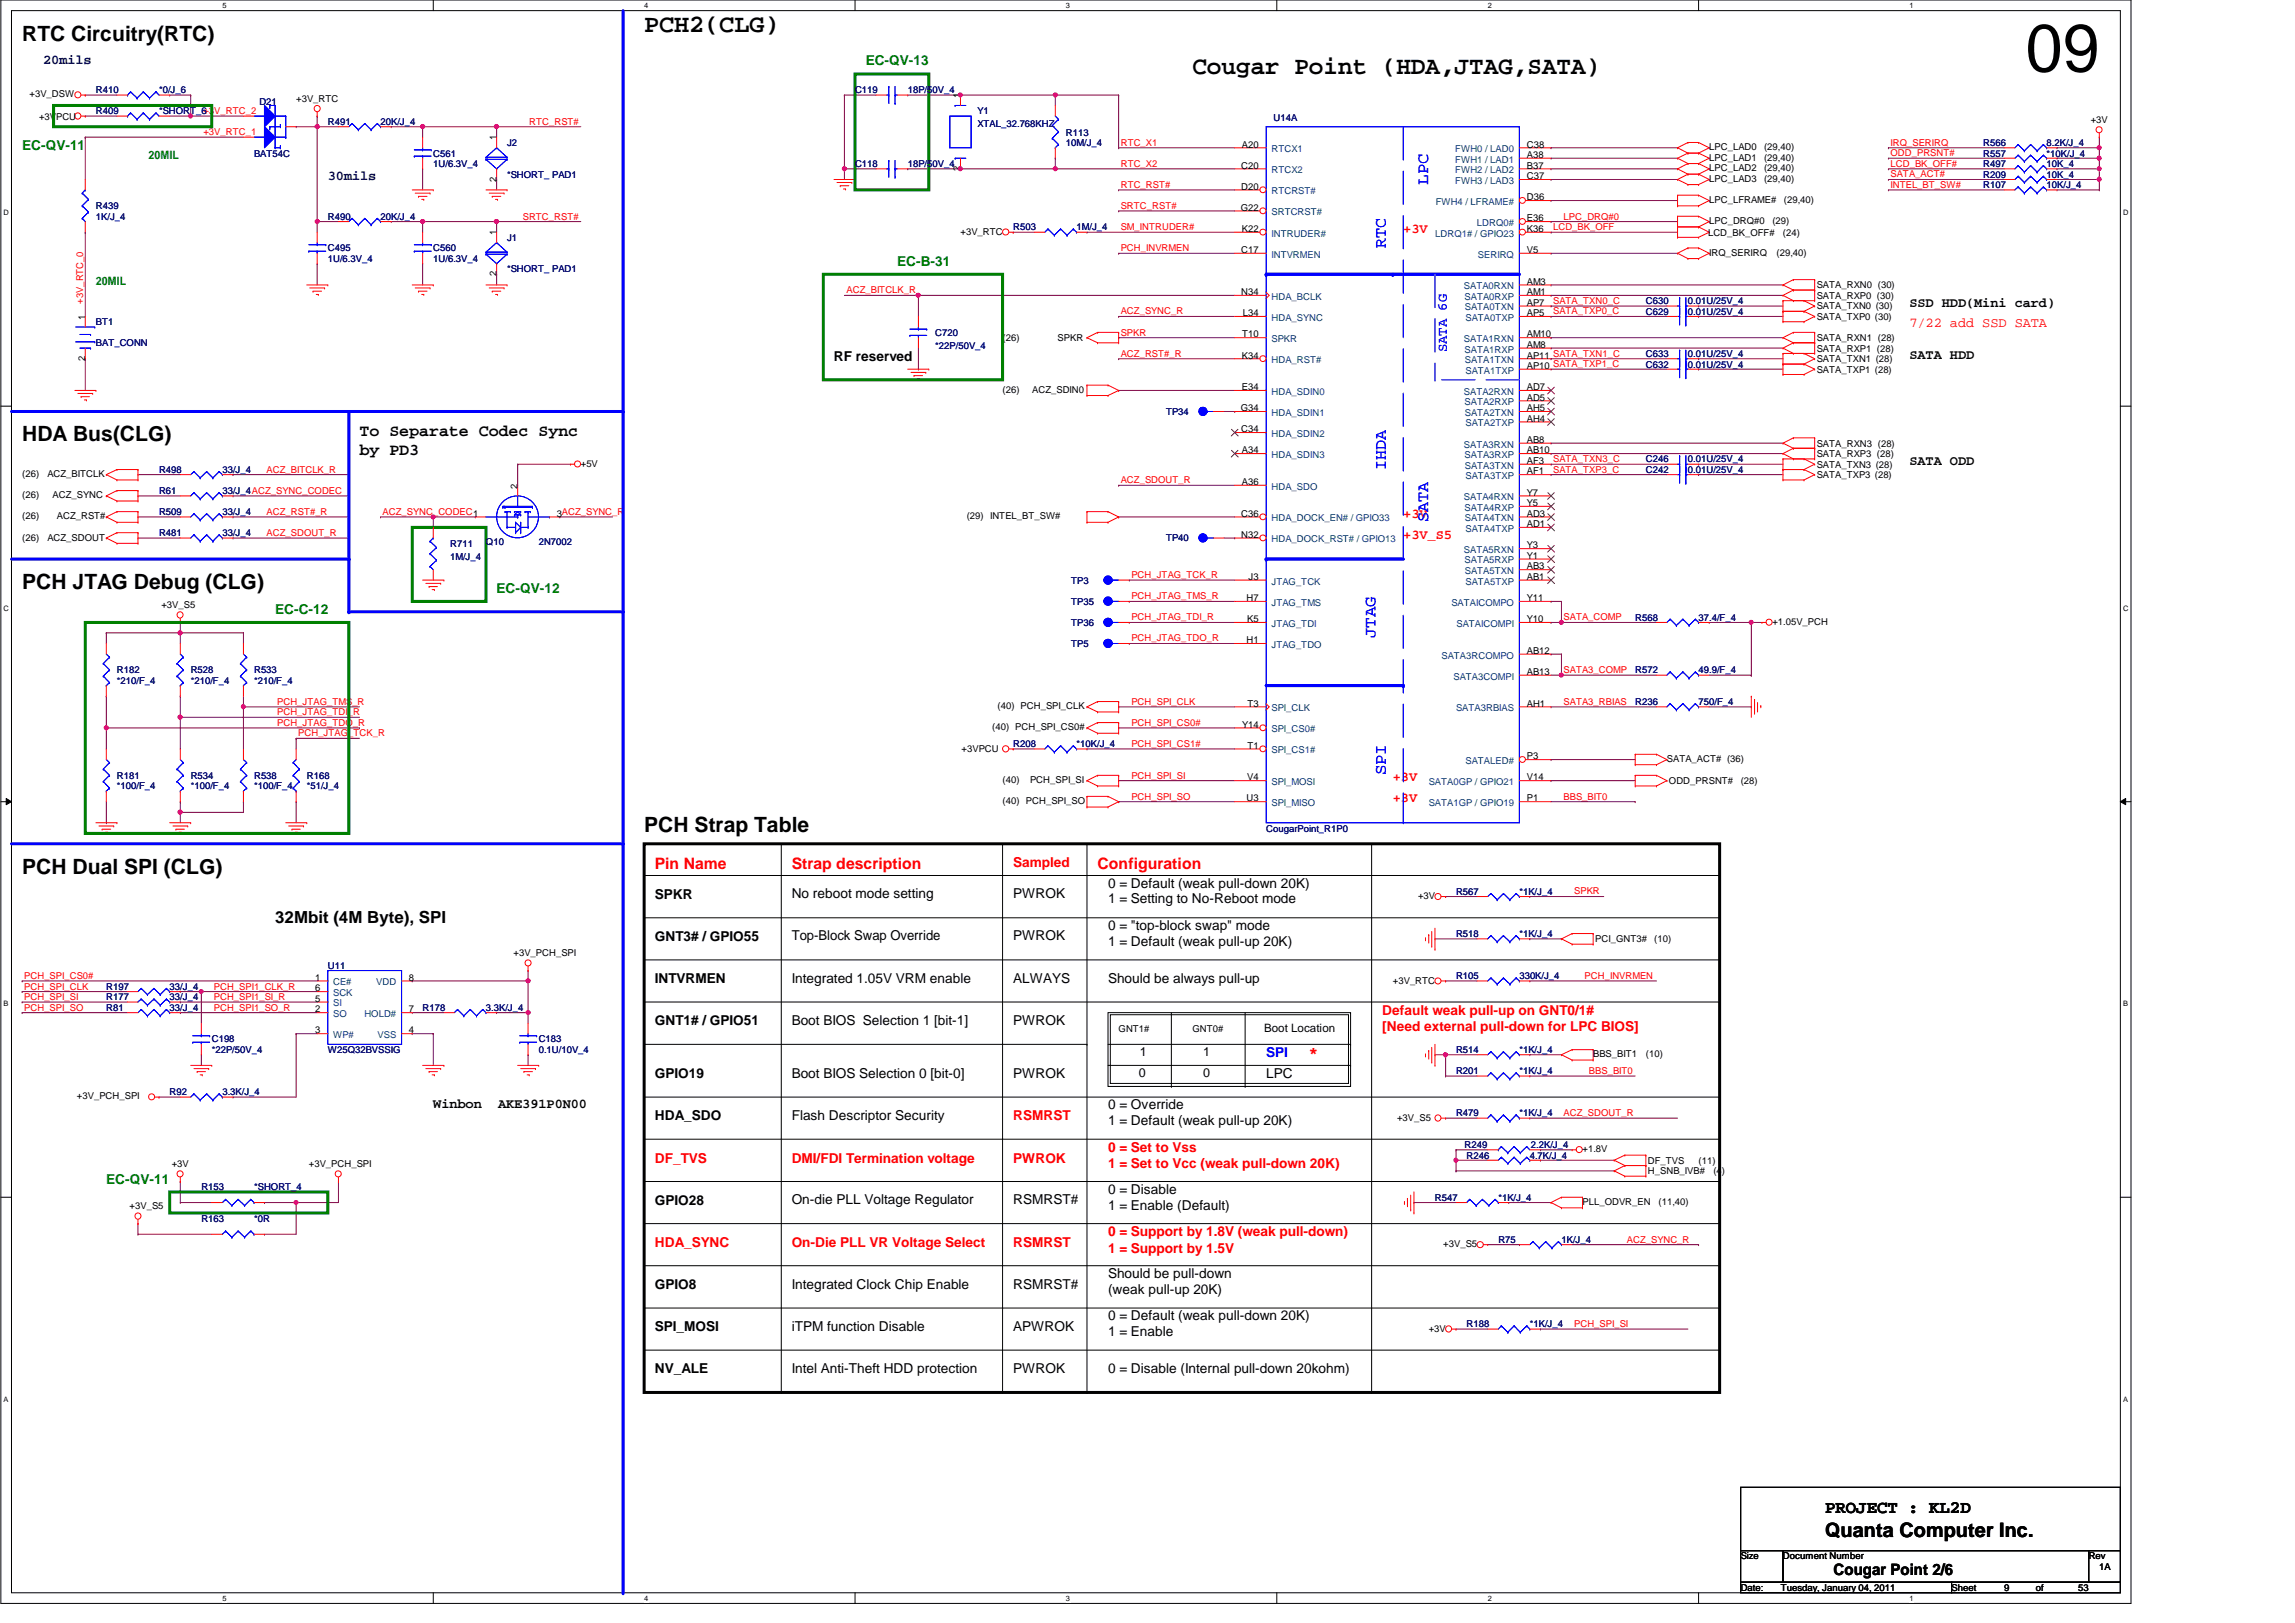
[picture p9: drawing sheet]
<svg xmlns="http://www.w3.org/2000/svg" width="420mm" height="297mm" viewBox="0 0 420 297" stroke-linecap="round" stroke-linejoin="round" font-family="sans-serif">
<defs><g id="words">
<text font-size="12.3" x="370.8" y="13.1">09</text>
<g font-size="4.6">
<text x="117.9" y="5.8">PCH2(CLG)</text>
<text x="218.3" y="13.5">Cougar Point (HDA,JTAG,SATA)</text>
</g>
<g font-size="3.9">
<text x="4.1" y="7.5">RTC Circuitry(RTC)</text>
<text x="4.1" y="80.8">HDA Bus(CLG)</text>
<text x="4.1" y="107.8">PCH JTAG Debug (CLG)</text>
<text x="117.9" y="152.2">PCH Strap Table</text>
<text x="4.1" y="159.9">PCH Dual SPI (CLG)</text>
</g>
<text font-size="3.6" x="334.1" y="281.4">Quanta Computer Inc.</text>
<text font-size="3.3" x="334.1" y="276.9">PROJECT : KL2D</text>
<g font-size="3" fill="#00f">
<text x="261.5" y="33.8" transform="rotate(-90 261.5 33.8)">LPC</text>
<text x="253.7" y="45.4" transform="rotate(-90 253.7 45.4)">RTC</text>
<text x="253.7" y="85.9" transform="rotate(-90 253.7 85.9)">IHDA</text>
<text x="261.5" y="95.6" transform="rotate(-90 261.5 95.6)">SATA</text>
<text x="251.8" y="116.8" transform="rotate(-90 251.8 116.8)">JTAG</text>
<text x="253.7" y="141.9" transform="rotate(-90 253.7 141.9)">SPI</text>
</g>
<g font-size="3">
<text x="65.8" y="79.8">To Separate Codec Sync</text>
<text x="65.8" y="83.2">by PD3</text>
<text x="50.4" y="168.9">32Mbit (4M Byte), SPI</text>
</g>
<text font-size="3" fill="#f00" x="239.6" y="193.7">*</text>
<g font-size="2.9" fill="#f00">
<text x="119.9" y="159">Pin Name</text>
<text x="144.9" y="159">Strap description</text>
<text x="200.9" y="159">Configuration</text>
</g>
<text font-size="2.9" x="335.7" y="288.2">Cougar Point 2/6</text>
<g font-size="2.5" fill="#000040">
<text x="7.9" y="11.7">20mils</text>
<text x="60" y="33">30mils</text>
</g>
<g font-size="2.5" fill="#008000">
<text x="158.5" y="12">EC-QV-13</text>
<text x="4.1" y="27.4">EC-QV-11</text>
<text x="164.2" y="48.7">EC-B-31</text>
<text x="50.4" y="112.4">EC-C-12</text>
<text x="90.9" y="108.5">EC-QV-12</text>
<text x="19.5" y="216.6">EC-QV-11</text>
</g>
<g font-size="2.5" fill="#f00">
<text x="256.9" y="42.6">+3V</text>
<text x="349.6" y="59.9">7/22 add SSD SATA</text>
<text x="256.9" y="94.7">+3V</text>
<text x="256.9" y="98.6">+3V_S5</text>
<text x="255" y="143">+3V</text>
<text x="255" y="146.9">+3V</text>
<text x="185.5" y="158.7">Sampled</text>
<text x="253.1" y="185.7">Default weak pull-up on GNT0/1#</text>
<text x="253.1" y="188.7">[Need external pull-down for LPC BIOS]</text>
<text x="185.5" y="205">RSMRST</text>
<text x="119.9" y="212.8">DF_TVS</text>
<text x="144.9" y="212.8">DMI/FDI Termination voltage</text>
<text x="185.5" y="212.8">PWROK</text>
<text x="202.8" y="210.8">0 = Set to Vss</text>
<text x="202.8" y="213.8">1 = Set to Vcc (weak pull-down 20K)</text>
<text x="202.8" y="226.3">0 = Support by 1.8V (weak pull-down)</text>
<text x="119.9" y="228.2">HDA_SYNC</text>
<text x="144.9" y="228.2">On-Die PLL VR Voltage Select</text>
<text x="185.5" y="228.2">RSMRST</text>
<text x="202.8" y="229.3">1 = Support by 1.5V</text>
</g>
<g font-size="2.5">
<text x="349.6" y="56.1">SSD HDD(Mini card)</text>
<text x="349.6" y="65.8">SATA HDD</text>
<text x="152.7" y="66">RF reserved</text>
<text x="349.6" y="85.1">SATA ODD</text>
<text x="119.9" y="164.5">SPKR</text>
<text x="144.9" y="164.4">No reboot mode setting</text>
<text x="185.5" y="164.4">PWROK</text>
<text x="202.8" y="162.5">0 = Default (weak pull-down 20K)</text>
<text x="202.8" y="165.4">1 = Setting to No-Reboot mode</text>
<text x="119.9" y="172.2">GNT3# / GPIO55</text>
<text x="144.9" y="172.1">Top-Block Swap Override</text>
<text x="185.5" y="172.1">PWROK</text>
<text x="202.8" y="170.2">0 = &quot;top-block swap&quot; mode</text>
<text x="202.8" y="173.1">1 = Default (weak pull-up 20K)</text>
<text x="119.9" y="180">INTVRMEN</text>
<text x="144.9" y="179.9">Integrated 1.05V VRM enable</text>
<text x="185.5" y="179.9">ALWAYS</text>
<text x="202.8" y="179.9">Should be always pull-up</text>
<text x="119.9" y="187.7">GNT1# / GPIO51</text>
<text x="144.9" y="187.6">Boot BIOS Selection 1 [bit-1]</text>
<text x="185.5" y="187.6">PWROK</text>
<text x="119.9" y="197.3">GPIO19</text>
<text x="144.9" y="197.2">Boot BIOS Selection 0 [bit-0]</text>
<text x="185.5" y="197.2">PWROK</text>
<text x="231.8" y="197.2">LPC</text>
<text x="79.3" y="202.9">Winbon</text>
<text x="91.2" y="202.9">AKE391P0N00</text>
<text x="202.8" y="203">0 = Override</text>
<text x="119.9" y="205">HDA_SDO</text>
<text x="144.9" y="204.9">Flash Descriptor Security</text>
<text x="202.8" y="205.9">1 = Default (weak pull-up 20K)</text>
<text x="119.9" y="220.5">GPIO28</text>
<text x="144.9" y="220.4">On-die PLL Voltage Regulator</text>
<text x="185.5" y="220.4">RSMRST#</text>
<text x="202.8" y="218.5">0 = Disable</text>
<text x="202.8" y="221.4">1 = Enable (Default)</text>
<text x="202.8" y="233.9">Should be pull-down</text>
<text x="119.9" y="235.9">GPIO8</text>
<text x="144.9" y="235.8">Integrated Clock Chip Enable</text>
<text x="185.5" y="235.8">RSMRST#</text>
<text x="202.8" y="236.8">(weak pull-up 20K)</text>
<text x="119.9" y="243.6">SPI_MOSI</text>
<text x="144.9" y="243.5">iTPM function Disable</text>
<text x="185.5" y="243.5">APWROK</text>
<text x="202.8" y="241.6">0 = Default (weak pull-down 20K)</text>
<text x="202.8" y="244.5">1 = Enable</text>
<text x="119.9" y="251.4">NV_ALE</text>
<text x="144.9" y="251.3">Intel Anti-Theft HDD protection</text>
<text x="185.5" y="251.3">PWROK</text>
<text x="202.8" y="251.3">0 = Disable (Internal pull-down 20kohm)</text>
</g>
<g font-size="2.5" fill="#00f">
<text x="264.9" y="64.5" transform="rotate(-90 264.9 64.5)">SATA 6G</text>
<text x="231.8" y="193.5">SPI</text>
</g>
<g font-size="2.3">
<text x="208.5" y="197.1">0</text>
<text x="208.6" y="193.2">1</text>
<text x="220.2" y="197.1">0</text>
<text x="220.2" y="193.2">1</text>
</g>
<g font-size="2.1" fill="#008000">
<text x="27.2" y="29">20MIL</text>
<text x="17.6" y="52.2">20MIL</text>
</g>
<text font-size="2.1" x="231.4" y="188.8">Boot Location</text>
<g font-size="1.7">
<text x="5.4" y="17.8">+3V_DSW</text>
<text x="175.8" y="17.9" transform="rotate(-90 175.8 17.9)">1</text>
<text x="7.1" y="21.9">+3VPCU</text>
<text x="54.2" y="18.6">+3V_RTC</text>
<text x="382.8" y="22.5">+3V</text>
<text x="90.9" y="25.7" transform="rotate(-90 90.9 25.7)">1</text>
<text x="227.4" y="27">A20</text>
<text x="279.5" y="27">C38</text>
<text x="279.5" y="28.9">A38</text>
<text x="312.9" y="29.4">LPC_LAD1</text>
<text x="312.9" y="27.5">LPC_LAD0</text>
<text x="322.9" y="29.4">(29,40)</text>
<text x="322.9" y="27.5">(29,40)</text>
<text x="90.9" y="33.2" transform="rotate(-90 90.9 33.2)">2</text>
<text x="175.8" y="31.3" transform="rotate(-90 175.8 31.3)">2</text>
<text x="227.2" y="30.9">C20</text>
<text x="227.2" y="34.7">D20</text>
<text x="279.5" y="30.9">B37</text>
<text x="279.5" y="32.8">C37</text>
<text x="312.9" y="31.4">LPC_LAD2</text>
<text x="312.9" y="33.3">LPC_LAD3</text>
<text x="322.9" y="31.4">(29,40)</text>
<text x="322.9" y="33.3">(29,40)</text>
<text x="227.1" y="38.6">G22</text>
<text x="279.5" y="36.7">D36</text>
<text x="279.5" y="40.5">E36</text>
<text x="312.9" y="37.1">LPC_LFRAME#</text>
<text x="312.9" y="41">LPC_DRQ#0</text>
<text x="324.5" y="41">(29)</text>
<text x="326.6" y="37.1">(29,40)</text>
<text x="90.9" y="43.1" transform="rotate(-90 90.9 43.1)">1</text>
<text x="175.8" y="42.9">+3V_RTC</text>
<text x="227.2" y="46.3">C17</text>
<text x="227.4" y="42.5">K22</text>
<text x="279.5" y="42.5">K36</text>
<text x="279.5" y="46.3">V5</text>
<text x="312.7" y="43.1">LCD_BK_OFF#</text>
<text x="312.9" y="46.8">IRQ_SERIRQ</text>
<text x="325.2" y="46.8">(29,40)</text>
<text x="326.4" y="43.1">(24)</text>
<text x="90.9" y="50.6" transform="rotate(-90 90.9 50.6)">2</text>
<text x="279.5" y="52.1">AM3</text>
<text x="332.6" y="52.8">SATA_RXN0 (30)</text>
<text x="15.6" y="58.5" transform="rotate(-90 15.6 58.5)">1</text>
<text x="227.2" y="54">N34</text>
<text x="227.5" y="57.9">L34</text>
<text x="279.5" y="54">AM1</text>
<text x="279.5" y="56">AP7</text>
<text x="279.5" y="57.9">AP5</text>
<text x="332.6" y="54.7">SATA_RXP0 (30)</text>
<text x="332.6" y="56.6">SATA_TXN0 (30)</text>
<text x="332.6" y="58.6">SATA_TXP0 (30)</text>
<text x="183.5" y="62.4">(26)</text>
<text x="193.6" y="62.4">SPKR</text>
<text x="227.4" y="65.6">K34</text>
<text x="227.4" y="61.8">T10</text>
<text x="279.5" y="61.8">AM10</text>
<text x="279.5" y="63.7">AM8</text>
<text x="279.5" y="65.6">AP11 SATA_TXN1_C</text>
<text x="332.6" y="62.4">SATA_RXN1 (28)</text>
<text x="332.6" y="64.3">SATA_RXP1 (28)</text>
<text x="15.6" y="66" transform="rotate(-90 15.6 66)">2</text>
<text x="183.5" y="71.9">(26)</text>
<text x="189" y="71.9">ACZ_SDIN0</text>
<text x="227.4" y="71.4">E34</text>
<text x="279.5" y="67.5">AP10 SATA_TXP1_C</text>
<text x="279.5" y="71.4">AD7</text>
<text x="332.6" y="66.3">SATA_TXN1 (28)</text>
<text x="332.6" y="68.2">SATA_TXP1 (28)</text>
<text x="227.1" y="75.3">G34</text>
<text x="279.5" y="73.3">AD5</text>
<text x="279.5" y="75.3">AH5</text>
<text x="279.5" y="77.2">AH4</text>
<text x="227.2" y="79.1">C34</text>
<text x="227.4" y="83">A34</text>
<text x="279.5" y="81.1">AB8</text>
<text x="279.5" y="83">AB10</text>
<text x="332.6" y="81.7">SATA_RXN3 (28)</text>
<text x="332.6" y="83.7">SATA_RXP3 (28)</text>
<text x="4.1" y="87.3">(26)</text>
<text x="8.7" y="87.3">ACZ_BITCLK</text>
<text x="94.7" y="89.4" transform="rotate(-90 94.7 89.4)">2</text>
<text x="106.3" y="85.4">+5V</text>
<text x="227.4" y="88.8">A36</text>
<text x="279.5" y="84.9">AF3</text>
<text x="279.5" y="86.8">AF1</text>
<text x="332.6" y="85.6">SATA_TXN3 (28)</text>
<text x="332.6" y="87.5">SATA_TXP3 (28)</text>
<text x="4.1" y="95">(26)</text>
<text x="4.1" y="91.2">(26)</text>
<text x="9.6" y="91.2">ACZ_SYNC</text>
<text x="10.4" y="95">ACZ_RST#</text>
<text x="101.9" y="94.6">3ACZ_SYNC_R</text>
<text x="177" y="95">(29) INTEL_BT_SW#</text>
<text x="227.2" y="94.6">C36</text>
<text x="279.5" y="90.7">Y7</text>
<text x="279.5" y="92.6">Y5</text>
<text x="279.5" y="94.6">AD3</text>
<text x="4.1" y="98.9">(26)</text>
<text x="8.7" y="98.9">ACZ_SDOUT</text>
<text x="227.2" y="98.4">N32</text>
<text x="279.5" y="96.5">AD1</text>
<text x="279.5" y="100.4">Y3</text>
<text x="228.6" y="106.1">J3</text>
<text x="279.5" y="102.3">Y1</text>
<text x="279.5" y="104.2">AB3</text>
<text x="279.5" y="106.1">AB1</text>
<text x="29.5" y="111.3">+3V_S5</text>
<text x="228.2" y="110">H7</text>
<text x="228.3" y="113.9">K5</text>
<text x="279.5" y="113.9">Y10</text>
<text x="279.5" y="110">Y11</text>
<text x="228.2" y="117.7">H1</text>
<text x="279.5" y="119.7">AB12</text>
<text x="324.5" y="114.3">+1.05V_PCH</text>
<text x="279.5" y="123.5">AB13</text>
<text x="182.6" y="129.8">(40) PCH_SPI_CLK</text>
<text x="228.4" y="129.3">T3</text>
<text x="279.5" y="129.3">AH1</text>
<text x="176.1" y="137.5">+3VPCU</text>
<text x="181.6" y="133.6">(40) PCH_SPI_CS0#</text>
<text x="227.4" y="133.2">Y14</text>
<text x="228.4" y="137">T1</text>
<text x="183.5" y="143.3">(40)</text>
<text x="188.6" y="143.3">PCH_SPI_SI</text>
<text x="228.3" y="142.8">V4</text>
<text x="279.5" y="139">P3</text>
<text x="279.5" y="142.8">V14</text>
<text x="305.2" y="139.4">SATA_ACT# (36)</text>
<text x="305.6" y="143.5">ODD_PRSNT#</text>
<text x="318.7" y="143.5">(28)</text>
<text x="183.5" y="147.2">(40) PCH_SPI_SO</text>
<text x="228.2" y="146.7">U3</text>
<text x="279.5" y="146.7">P1</text>
<text x="259.6" y="164.5">+3V</text>
<text x="292" y="172.5">PCI_GNT3#</text>
<text x="302.8" y="172.5">(10)</text>
<text x="57.7" y="179.5">1</text>
<text x="74.9" y="179.5">8</text>
<text x="94" y="175">+3V_PCH_SPI</text>
<text x="57.7" y="181.4">6</text>
<text x="57.7" y="183.3">5</text>
<text x="57.7" y="185.3">2</text>
<text x="74.9" y="185.3">7</text>
<text x="255" y="180">+3V_RTC</text>
<text x="57.7" y="189.1">3</text>
<text x="74.9" y="189.1">4</text>
<text x="204.8" y="188.9">GNT1#</text>
<text x="218.3" y="188.9">GNT0#</text>
<text x="291.7" y="193.5">BBS_BIT1</text>
<text x="301.3" y="193.5">(10)</text>
<text x="14.1" y="201.2">+3V_PCH_SPI</text>
<text x="255.8" y="205.1">+3V_S5</text>
<text x="31.4" y="213.6">+3V</text>
<text x="56.5" y="213.6">+3V_PCH_SPI</text>
<text x="289.7" y="210.9">+1.8V</text>
<text x="301.7" y="213">DF_TVS</text>
<text x="301.7" y="214.9">H_SNB_IVB#</text>
<text x="311" y="213">(11)</text>
<text x="313.7" y="214.9">(4)</text>
<text x="23.7" y="221.3">+3V_S5</text>
<text x="289.7" y="220.5">PLL_ODVR_EN</text>
<text x="303.6" y="220.5">(11,40)</text>
<text x="264.2" y="228.3">+3V_S5</text>
<text x="261.6" y="243.7">+3V</text>
<text x="318.7" y="285.4">Size</text>
<text x="326.4" y="285.4">Document Number</text>
<text x="382.4" y="285.4">Rev</text>
<text x="384.3" y="287.3">1A</text>
<text x="318.7" y="291.2">Date:</text>
<text x="326" y="291.2">Tuesday, January 04, 2011</text>
<text x="357.3" y="291.2">Sheet</text>
<text x="366.9" y="291.2">9</text>
<text x="372.7" y="291.2">of</text>
<text x="380.5" y="291.2">53</text>
</g>
<g font-size="1.7" fill="#000080">
<text x="17.6" y="17.1">R410</text>
<text x="29.1" y="17.1">*0/J_6</text>
<text x="156.5" y="17.1">C119</text>
<text x="166.2" y="17.1">18P/50V_4</text>
<text x="17.6" y="20.9">R409</text>
<text x="29.1" y="20.9">*SHORT_6+3V_RTC_2</text>
<text x="47.5" y="19.2">D21</text>
<text x="60" y="22.9">R491</text>
<text x="69.7" y="22.9">20K/J_4</text>
<text x="178.9" y="20.9">Y1</text>
<text x="178.9" y="23.2">XTAL_32.768KHZ</text>
<text x="233.2" y="22.1">U14A</text>
<text x="46.5" y="28.7">BAT54C</text>
<text x="79.3" y="28.7">C561</text>
<text x="92.8" y="26.7">J2</text>
<text x="195.1" y="24.8">R113</text>
<text x="195.1" y="26.7">10M/J_4</text>
<text x="363.1" y="28.7">R557</text>
<text x="363.1" y="26.7">R566</text>
<text x="374.7" y="28.7">*10K/J_4</text>
<text x="374.7" y="26.7">8.2K/J_4</text>
<text x="79.3" y="30.6">1U/6.3V_4</text>
<text x="92.8" y="32.5">*SHORT_ PAD1</text>
<text x="156.5" y="30.6">C118</text>
<text x="166.2" y="30.6">18P/50V_4</text>
<text x="363.1" y="30.6">R497</text>
<text x="363.1" y="34.5">R107</text>
<text x="363.1" y="32.5">R209</text>
<text x="374.7" y="30.6">10K_4</text>
<text x="374.7" y="34.5">10K/J_4</text>
<text x="374.7" y="32.5">10K_4</text>
<text x="17.6" y="38.3">R439</text>
<text x="17.6" y="40.2">1K/J_4</text>
<text x="60" y="40.2">R490</text>
<text x="69.7" y="40.2">20K/J_4</text>
<text x="60" y="46">C495</text>
<text x="60" y="48">1U/6.3V_4</text>
<text x="79.3" y="46">C560</text>
<text x="79.3" y="48">1U/6.3V_4</text>
<text x="92.8" y="44.1">J1</text>
<text x="185.5" y="42.2">R503</text>
<text x="197.1" y="42.2">1M/J_4</text>
<text x="92.8" y="49.9">*SHORT_ PAD1</text>
<text x="17.6" y="59.5">BT1</text>
<text x="301.3" y="55.7">C630</text>
<text x="301.3" y="57.6">C629</text>
<text x="309" y="55.7">0.01U/25V_4</text>
<text x="309" y="57.6">0.01U/25V_4</text>
<text x="17.6" y="63.4">BAT_CONN</text>
<text x="171.2" y="61.5">C720</text>
<text x="171.2" y="63.8">*22P/50V_4</text>
<text x="301.3" y="65.3">C633</text>
<text x="309" y="65.3">0.01U/25V_4</text>
<text x="301.3" y="67.3">C632</text>
<text x="309" y="67.3">0.01U/25V_4</text>
<text x="213.5" y="75.9">TP34</text>
<text x="29.1" y="86.6">R498</text>
<text x="40.7" y="86.6">33/J_4</text>
<text x="301.3" y="86.6">C242</text>
<text x="301.3" y="84.6">C246</text>
<text x="309" y="86.6">0.01U/25V_4</text>
<text x="309" y="84.6">0.01U/25V_4</text>
<text x="29.1" y="94.3">R509</text>
<text x="29.1" y="90.4">R61</text>
<text x="40.7" y="94.3">33/J_4</text>
<text x="40.7" y="90.4">33/J_4ACZ_SYNC_CODEC</text>
<text x="29.1" y="98.1">R481</text>
<text x="40.7" y="98.1">33/J_4</text>
<text x="82.4" y="100.1">R711</text>
<text x="89" y="99.7">Q10</text>
<text x="98.6" y="99.7">2N7002</text>
<text x="213.5" y="99.1">TP40</text>
<text x="82.4" y="102.4">1M/J_4</text>
<text x="196.1" y="106.8">TP3</text>
<text x="196.1" y="110.7">TP35</text>
<text x="299.4" y="113.6">R568</text>
<text x="311" y="113.6">37.4/F_4</text>
<text x="196.1" y="114.6">TP36</text>
<text x="196.1" y="118.4">TP5</text>
<text x="21.4" y="123.2">R182</text>
<text x="21.4" y="125.2">*210/F_4</text>
<text x="34.9" y="123.2">R528</text>
<text x="34.9" y="125.2">*210/F_4</text>
<text x="46.5" y="123.2">R533</text>
<text x="46.5" y="125.2">*210/F_4</text>
<text x="299.4" y="123.2">R572</text>
<text x="311" y="123.2">49.9/F_4</text>
<text x="299.4" y="129">R236</text>
<text x="311" y="129">750/F_4</text>
<text x="185.5" y="136.7">R208</text>
<text x="197.1" y="136.7">*10K/J_4</text>
<text x="21.4" y="142.5">R181</text>
<text x="34.9" y="142.5">R534</text>
<text x="46.5" y="142.5">R538</text>
<text x="56.2" y="142.5">R168</text>
<text x="21.4" y="144.5">*100/F_4</text>
<text x="34.9" y="144.5">*100/F_4</text>
<text x="46.5" y="144.5">*100/F_4</text>
<text x="56.2" y="144.5">*51/J_4</text>
<text x="231.8" y="152.2">CougarPoint_R1P0</text>
<text x="266.6" y="163.8">R567</text>
<text x="278.2" y="163.8">*1K/J_4</text>
<text x="266.6" y="171.5">R518</text>
<text x="278.2" y="171.5">*1K/J_4</text>
<text x="60" y="177.3">U11</text>
<text x="266.6" y="179.2">R105</text>
<text x="278.2" y="179.2">330K/J_4</text>
<text x="19.5" y="181.1">R197</text>
<text x="19.5" y="185">R81</text>
<text x="19.5" y="183.1">R177</text>
<text x="31.1" y="181.1">33/J_4</text>
<text x="31.1" y="185">33/J_4</text>
<text x="31.1" y="183.1">33/J_4</text>
<text x="77.4" y="185">R178</text>
<text x="89" y="185">3.3K/J_4</text>
<text x="38.8" y="190.8">C198</text>
<text x="98.6" y="190.8">C183</text>
<text x="38.8" y="192.7">*22P/50V_4</text>
<text x="60" y="192.7">W25Q32BVSSIG</text>
<text x="98.6" y="192.7">0.1U/10V_4</text>
<text x="266.6" y="196.6">R201</text>
<text x="266.6" y="192.7">R514</text>
<text x="278.2" y="196.6">*1K/J_4</text>
<text x="278.2" y="192.7">*1K/J_4</text>
<text x="31.1" y="200.4">R92</text>
<text x="40.7" y="200.4">3.3K/J_4</text>
<text x="266.6" y="204.3">R479</text>
<text x="278.2" y="204.3">*1K/J_4</text>
<text x="268.1" y="210.1">R249</text>
<text x="268.5" y="212">R246</text>
<text x="280.1" y="212">4.7K/J_4</text>
<text x="280.3" y="210.1">2.2K/J_4</text>
<text x="36.9" y="217.8">R153</text>
<text x="46.5" y="217.8">*SHORT_4</text>
<text x="262.7" y="219.8">R547</text>
<text x="274.3" y="219.8">*1K/J_4</text>
<text x="36.9" y="223.6">R163</text>
<text x="46.5" y="223.6">*0R</text>
<text x="274.3" y="227.5">R75</text>
<text x="285.9" y="227.5">1K/J_4</text>
<text x="268.5" y="242.9">R188</text>
<text x="280.1" y="242.9">*1K/J_4</text>
</g>
<g font-size="1.7" fill="#f00">
<text x="96.9" y="22.8">RTC_RST#</text>
<text x="37.2" y="24.7">+3V_RTC_1</text>
<text x="205.2" y="26.7">RTC_X1</text>
<text x="346.1" y="28.6">ODD_PRSNT#</text>
<text x="346.1" y="26.7">IRQ_SERIRQ</text>
<text x="205.2" y="34.4">RTC_RST#</text>
<text x="205.2" y="30.5">RTC_X2</text>
<text x="346.1" y="30.5">LCD_BK_OFF#</text>
<text x="346.1" y="32.5">SATA_ACT#</text>
<text x="346.1" y="34.4">INTEL_BT_SW#</text>
<text x="95.7" y="40.2">SRTC_RST#</text>
<text x="205.2" y="38.2">SRTC_RST#</text>
<text x="286.2" y="40.2">LPC_DRQ#0</text>
<text x="205.2" y="42.1">SM_INTRUDER#</text>
<text x="205.2" y="46">PCH_INVRMEN</text>
<text x="284.3" y="42.1">LCD_BK_OFF</text>
<text x="155" y="53.7">ACZ_BITCLK_R</text>
<text x="15.2" y="55.6" transform="rotate(-90 15.2 55.6)">+3V_RTC_0</text>
<text x="205.2" y="57.5">ACZ_SYNC_R</text>
<text x="284.3" y="55.6">SATA_TXN0_C</text>
<text x="284.3" y="57.5">SATA_TXP0_C</text>
<text x="205.2" y="61.4">SPKR</text>
<text x="205.2" y="65.3">ACZ_RST#_R</text>
<text x="48.8" y="86.5">ACZ_BITCLK_R</text>
<text x="205.2" y="88.4">ACZ_SDOUT_R</text>
<text x="284.3" y="84.6">SATA_TXN3_C</text>
<text x="284.3" y="86.5">SATA_TXP3_C</text>
<text x="48.8" y="94.2">ACZ_RST#_R</text>
<text x="70.1" y="94.2">ACZ_SYNC_CODEC1</text>
<text x="48.8" y="98.1">ACZ_SDOUT_R</text>
<text x="207.1" y="105.8">PCH_JTAG_TCK_R</text>
<text x="207.1" y="113.5">PCH_JTAG_TDI_R</text>
<text x="207.1" y="109.7">PCH_JTAG_TMS_R</text>
<text x="286.2" y="113.5">SATA_COMP</text>
<text x="207.1" y="117.4">PCH_JTAG_TDO_R</text>
<text x="286.2" y="123.2">SATA3_COMP</text>
<text x="50.7" y="130.9">PCH_JTAG_TDI_R</text>
<text x="50.7" y="129">PCH_JTAG_TMS_R</text>
<text x="207.1" y="129">PCH_SPI_CLK</text>
<text x="286.2" y="129">SATA3_RBIAS</text>
<text x="50.7" y="132.8">PCH_JTAG_TDO_R</text>
<text x="54.6" y="134.7">PCH_JTAG_TCK_R</text>
<text x="207.1" y="132.8">PCH_SPI_CS0#</text>
<text x="207.1" y="136.7">PCH_SPI_CS1#</text>
<text x="207.1" y="142.5">PCH_SPI_SI</text>
<text x="207.1" y="146.3">PCH_SPI_SO</text>
<text x="286.2" y="146.3">BBS_BIT0</text>
<text x="288.2" y="163.7">SPKR</text>
<text x="4.4" y="179.2">PCH_SPI_CS0#</text>
<text x="290.1" y="179.2">PCH_INVRMEN</text>
<text x="4.4" y="185">PCH_SPI_SO</text>
<text x="4.4" y="183">PCH_SPI_SI</text>
<text x="4.4" y="181.1">PCH_SPI_CLK</text>
<text x="39.1" y="181.1">PCH_SPI1_CLK_R</text>
<text x="39.1" y="185">PCH_SPI1_SO_R</text>
<text x="39.1" y="183">PCH_SPI1_SI_R</text>
<text x="290.9" y="196.6">BBS_BIT0</text>
<text x="286.2" y="204.3">ACZ_SDOUT_R</text>
<text x="297.8" y="227.4">ACZ_SYNC_R</text>
<text x="288.2" y="242.9">PCH_SPI_SI</text>
</g>
<g font-size="1.7" fill="#004080">
<text x="232.8" y="27.9">RTCX1</text>
<text x="266.4" y="27.9">FWH0 / LAD0</text>
<text x="266.4" y="29.8">FWH1 / LAD1</text>
<text x="232.8" y="31.7">RTCX2</text>
<text x="232.8" y="35.6">RTCRST#</text>
<text x="266.4" y="31.7">FWH2 / LAD2</text>
<text x="266.4" y="33.7">FWH3 / LAD3</text>
<text x="232.8" y="39.4">SRTCRST#</text>
<text x="262.8" y="37.5">FWH4 / LFRAME#</text>
<text x="270.4" y="41.4">LDRQ0#</text>
<text x="232.8" y="47.2">INTVRMEN</text>
<text x="232.8" y="43.3">INTRUDER#</text>
<text x="262.8" y="43.3">LDRQ1# / GPIO23</text>
<text x="270.6" y="47.2">SERIRQ</text>
<text x="268" y="53">SATA0RXN</text>
<text x="232.8" y="54.9">HDA_BCLK</text>
<text x="232.8" y="58.7">HDA_SYNC</text>
<text x="268.1" y="54.9">SATA0RXP</text>
<text x="268.2" y="56.8">SATA0TXN</text>
<text x="268.3" y="58.7">SATA0TXP</text>
<text x="232.8" y="62.6">SPKR</text>
<text x="268" y="62.6">SATA1RXN</text>
<text x="268.1" y="64.5">SATA1RXP</text>
<text x="232.8" y="66.5">HDA_RST#</text>
<text x="268.2" y="66.5">SATA1TXN</text>
<text x="268.3" y="68.4">SATA1TXP</text>
<text x="232.8" y="72.3">HDA_SDIN0</text>
<text x="232.8" y="76.1">HDA_SDIN1</text>
<text x="268" y="72.3">SATA2RXN</text>
<text x="268.1" y="74.2">SATA2RXP</text>
<text x="268.2" y="76.1">SATA2TXN</text>
<text x="232.8" y="80">HDA_SDIN2</text>
<text x="232.8" y="83.8">HDA_SDIN3</text>
<text x="268" y="81.9">SATA3RXN</text>
<text x="268.1" y="83.8">SATA3RXP</text>
<text x="268.3" y="78">SATA2TXP</text>
<text x="232.8" y="89.6">HDA_SDO</text>
<text x="268.2" y="85.8">SATA3TXN</text>
<text x="268.3" y="87.7">SATA3TXP</text>
<text x="232.8" y="95.4">HDA_DOCK_EN# / GPIO33</text>
<text x="268" y="91.6">SATA4RXN</text>
<text x="268.1" y="93.5">SATA4RXP</text>
<text x="268.2" y="95.4">SATA4TXN</text>
<text x="232.8" y="99.3">HDA_DOCK_RST# / GPIO13</text>
<text x="268" y="101.2">SATA5RXN</text>
<text x="268.3" y="97.3">SATA4TXP</text>
<text x="232.8" y="107">JTAG_TCK</text>
<text x="268.1" y="103.1">SATA5RXP</text>
<text x="268.2" y="105.1">SATA5TXN</text>
<text x="268.3" y="107">SATA5TXP</text>
<text x="232.8" y="110.9">JTAG_TMS</text>
<text x="265.7" y="110.9">SATAICOMPO</text>
<text x="232.8" y="114.7">JTAG_TDI</text>
<text x="232.8" y="118.6">JTAG_TDO</text>
<text x="266.6" y="114.7">SATAICOMPI</text>
<text x="263.9" y="120.5">SATA3RCOMPO</text>
<text x="266.1" y="124.4">SATA3COMPI</text>
<text x="232.8" y="130.2">SPI_CLK</text>
<text x="266.6" y="130.2">SATA3RBIAS</text>
<text x="232.8" y="134">SPI_CS0#</text>
<text x="232.8" y="137.9">SPI_CS1#</text>
<text x="232.8" y="143.7">SPI_MOSI</text>
<text x="261.6" y="143.7">SATA0GP / GPIO21</text>
<text x="268.3" y="139.8">SATALED#</text>
<text x="232.8" y="147.5">SPI_MISO</text>
<text x="261.6" y="147.5">SATA1GP / GPIO19</text>
<text x="61" y="180.3">CE#</text>
<text x="61" y="182.3">SCK</text>
<text x="61" y="184.2">SI</text>
<text x="68.9" y="180.3">VDD</text>
<text x="61" y="186.1">SO</text>
<text x="61" y="190">WP#</text>
<text x="66.7" y="186.1">HOLD#</text>
<text x="69.1" y="190">VSS</text>
</g>
<g font-size="1.4">
<text x="40.7" y="1.4">5</text>
<text x="117.9" y="1.4">4</text>
<text x="195.1" y="1.4">3</text>
<text x="272.4" y="1.4">2</text>
<text x="349.6" y="1.4">1</text>
<text x=".7" y="39.4">D</text>
<text x="388.7" y="39.4">D</text>
<text x=".7" y="111.8">C</text>
<text x="388.7" y="111.8">C</text>
<text x=".7" y="184.1">B</text>
<text x="388.7" y="184.1">B</text>
<text x=".7" y="256.5">A</text>
<text x="388.7" y="256.5">A</text>
<text x="40.7" y="292.9">5</text>
<text x="117.9" y="292.9">4</text>
<text x="195.1" y="292.9">3</text>
<text x="272.4" y="292.9">2</text>
<text x="349.6" y="292.9">1</text>
</g>
</g></defs>
<path d="M.2 0h389.9v293.5h-389.9zM2.1 1.9h386.1v289.6h-386.1z" fill="none" stroke="#000" stroke-width=".18"/>
<g fill="#fff">
<path d="M40.7 .2h.8v1.5h-.8z"/>
<path d="M40.7 291.7h.8v1.5h-.8z"/>
</g>
<path d="M79.3 0v1.9M79.3 291.5v2" fill="none" stroke="#000" stroke-width=".18"/>
<g fill="#fff">
<path d="M117.9 .2h.8v1.5h-.8z"/>
<path d="M117.9 291.7h.8v1.5h-.8z"/>
</g>
<path d="M156.5 0v1.9M156.5 291.5v2" fill="none" stroke="#000" stroke-width=".18"/>
<g fill="#fff">
<path d="M195.1 .2h.8v1.5h-.8z"/>
<path d="M195.1 291.7h.8v1.5h-.8z"/>
</g>
<path d="M233.8 0v1.9M233.8 291.5v2" fill="none" stroke="#000" stroke-width=".18"/>
<g fill="#fff">
<path d="M272.4 .2h.7v1.5h-.7z"/>
<path d="M272.4 291.7h.7v1.5h-.7z"/>
</g>
<path d="M311 0v1.9M311 291.5v2" fill="none" stroke="#000" stroke-width=".18"/>
<g fill="#fff">
<path d="M349.6 .2h.7v1.5h-.7z"/>
<path d="M349.6 291.7h.7v1.5h-.7z"/>
<path d="M.7 38.1h.9v1.6h-.9z"/>
<path d="M388.7 38.1h1v1.6h-1z"/>
<path d="M.7 110.5h.9v1.6h-.9z"/>
<path d="M388.7 110.5h1v1.6h-1z"/>
</g>
<path d="M.2 74.3h1.9M388.2 74.3h1.9" fill="none" stroke="#000" stroke-width=".18"/>
<g fill="#fff">
<path d="M.7 182.9h.9v1.5h-.9z"/>
<path d="M388.7 182.9h.9v1.5h-.9z"/>
</g>
<path d="M.2 146.7h1.9M1.1 146.1l1 .6-1 .6zM388.2 146.7l1-.6v1.2zM388.2 146.7h1.9" fill="none" stroke="#000" stroke-width=".18"/>
<path d="M1.1 146.1l1 .6-1 .6zM388.2 146.7l1-.6v1.2z" fill="#000"/>
<g fill="#fff">
<path d="M.7 255.3h.9v1.5h-.9z"/>
<path d="M388.7 255.3h.9v1.5h-.9z"/>
</g>
<path d="M.2 219.1h1.9M388.2 219.1h1.9" fill="none" stroke="#000" stroke-width=".18"/>
<path d="M168.1 54.1h.1M168.1 54.1h57.9M185.5 42.5h.1M185.5 42.5h3.8M204.8 133.2h.1M204.8 133.2h21.2" fill="none" stroke="#800040" stroke-width=".18"/>
<circle cx="168.1" cy="54" r=".37" fill="#f0f"/>
<circle cx="168.1" cy="54" r=".37" fill="none" stroke="#f0f" stroke-width=".18"/>
<g fill="none" stroke="#800040" stroke-width=".18">
<path d="M204.8 34.8h.1M204.8 34.8h21.2M284 27.1h.1M284 29h.1M284 30.9h.1M284 32.9h.1M284 36.7h.1M284 27.1h23.1M284 29h23.1M284 30.9h23.1M284 32.9h23.1M284 36.7h23.1"/>
<path d="M199 42.5h.1M199 42.5h27M284 46.4h.1M284 46.4h23.1M284 65.7h.1M284 67.6h.1M284 65.7h21.2M284 67.6h21.2M284 110.1h.1M284 110.1h1.9M285.9 110.1h.1M285.9 110.1v3.8"/>
<path d="M320.6 113.9h.1M320.6 113.9h2M264.7 164.1h.1M264.7 164.1h5.7M280.1 164.1h.1M280.1 164.1h13.5"/>
</g>
<circle cx="320.6" cy="113.9" r=".37" fill="#f0f"/>
<circle cx="320.6" cy="113.9" r=".37" fill="none" stroke="#f0f" stroke-width=".18"/>
<path d="M284 113.9h.1M284 113.9h19.3M285.9 113.9h.1" fill="none" stroke="#800040" stroke-width=".18"/>
<circle cx="285.8" cy="113.9" r=".37" fill="#f0f"/>
<circle cx="285.8" cy="113.9" r=".37" fill="none" stroke="#f0f" stroke-width=".18"/>
<path d="M284 119.7h.1M284 119.7h1.9M285.9 119.7h.1M285.9 119.7v3.9M284 123.6h19.3M285.9 123.6h.1M312.9 123.6h7.7M320.6 123.6h.1" fill="none" stroke="#800040" stroke-width=".18"/>
<circle cx="285.8" cy="123.5" r=".37" fill="#f0f"/>
<circle cx="285.8" cy="123.5" r=".37" fill="none" stroke="#f0f" stroke-width=".18"/>
<g fill="none" stroke="#800040" stroke-width=".18">
<path d="M345.7 29h.1M345.7 27.1h.1M345.7 29h21.2M345.7 27.1h21.2M376.6 29h.1M376.6 27.1h.1M376.6 29h7.7M376.6 27.1h7.7M312.9 113.9h.1M312.9 113.9h7.7v9.7M284 129.4h.1M284 139h.1"/>
<path d="M284 129.4h19.3M284 139h15.4M312.9 129.4h7.7M320.6 123.6h.1M320.6 129.4h.1M284 146.7h15.4M299.4 146.7h.1"/>
</g>
<circle cx="384.3" cy="27" r=".37" fill="#f0f"/>
<circle cx="384.3" cy="27" r=".37" fill="none" stroke="#f0f" stroke-width=".18"/>
<path d="M384.3 29h.1M384.3 29v1.9" fill="none" stroke="#800040" stroke-width=".18"/>
<circle cx="384.3" cy="29" r=".38" fill="#f0f"/>
<circle cx="384.3" cy="29" r=".38" fill="none" stroke="#f0f" stroke-width=".18"/>
<g fill="none" stroke="#800040" stroke-width=".18">
<path d="M175.8 30.9h.1M175.8 30.9h17.4M204.8 38.6h.1M204.8 38.6h21.2M204.8 57.9h.1M204.8 46.4h.1M204.8 57.9h21.2M204.8 46.4h21.2M204.8 61.8h.1M204.8 65.7h.1M204.8 71.5h.1M204.8 61.8h21.2"/>
<path d="M204.8 65.7h21.2M204.8 71.5h21.2M224.1 75.3h1.9M226 75.3h.1M204.8 88.8h.1M204.8 88.8h21.2M224.1 98.5h1.9M226 98.5h.1M185.5 137.1h.1M185.5 137.1h3.8M199 137.1h.1M199 137.1h27"/>
<path d="M204.8 129.4h.1M204.8 129.4h21.2M204.8 142.9h.1M204.8 146.7h.1M204.8 142.9h21.2M204.8 146.7h21.2"/>
</g>
<circle cx="175.8" cy="30.9" r=".37" fill="#f0f"/>
<circle cx="175.8" cy="30.9" r=".37" fill="none" stroke="#f0f" stroke-width=".18"/>
<path d="M204.8 17.4h.1M204.8 17.4v9.7M193.2 30.9h.1M193.2 30.9h32.8M204.8 27.1h.1M204.8 27.1h21.2" fill="none" stroke="#800040" stroke-width=".18"/>
<circle cx="193.2" cy="30.9" r=".37" fill="#f0f"/>
<circle cx="193.2" cy="30.9" r=".37" fill="none" stroke="#f0f" stroke-width=".18"/>
<path d="M193.2 17.4h.1M193.2 17.4h11.6" fill="none" stroke="#800040" stroke-width=".18"/>
<circle cx="193.2" cy="17.4" r=".37" fill="#f0f"/>
<circle cx="193.2" cy="17.4" r=".37" fill="none" stroke="#f0f" stroke-width=".18"/>
<path d="M154.6 17.4h.1M154.6 17.4h5.8M154.6 30.9h.1M154.6 30.9v2" fill="none" stroke="#800040" stroke-width=".18"/>
<circle cx="154.6" cy="30.9" r=".37" fill="#f0f"/>
<circle cx="154.6" cy="30.9" r=".37" fill="none" stroke="#f0f" stroke-width=".18"/>
<path d="M175.8 17.4h.1M175.8 17.4h17.4M193.2 17.4h.1M193.2 17.4v1.9" fill="none" stroke="#800040" stroke-width=".18"/>
<circle cx="175.8" cy="17.4" r=".37" fill="#f0f"/>
<circle cx="175.8" cy="17.4" r=".37" fill="none" stroke="#f0f" stroke-width=".18"/>
<g fill="none" stroke="#800040" stroke-width=".18">
<path d="M154.6 17.4h.1M154.6 17.4v13.5M15.6 21.3h.1M15.6 21.3h5.8M31.1 21.3h3.8M34.9 21.3h.1M58.1 23.2h.1M58.1 23.2v17.4M154.6 30.9h.1M154.6 30.9h5.8M193.2 29h.1M193.2 29v1.9"/>
<path d="M15.6 42.5h.1M15.6 42.5v15.4M58.1 48.3h.1M58.1 40.6h.1M58.1 40.6h3.9M58.1 48.3v3.9M71.6 40.6h.1M71.6 40.6h5.8M90.9 40.6h.1M90.9 40.6h15.4M284 81.1h.1M284 83h.1"/>
<path d="M284 85h.1M284 86.9h.1M284 81.1h42.4M284 83h42.4M284 85h21.2M284 86.9h21.2M311 85h.1M311 86.9h.1M311 85h15.4M311 86.9h15.4M284 142.9h.1M284 142.9h15.4"/>
<path d="M262.7 171.8h.1M262.7 171.8h7.7M264.7 179.5h.1M264.7 179.5h5.7M280.1 171.8h.1M280.1 179.5h.1M280.1 171.8h5.8M280.1 179.5h23.2"/>
</g>
<circle cx="90.9" cy="40.5" r=".37" fill="#f0f"/>
<circle cx="90.9" cy="40.5" r=".37" fill="none" stroke="#f0f" stroke-width=".18"/>
<path d="M15.6 25.1h.1M15.6 25.1h29M77.4 40.6h.1M77.4 40.6h13.5" fill="none" stroke="#800040" stroke-width=".18"/>
<circle cx="90.9" cy="40.5" r=".37" fill="#f0f"/>
<circle cx="90.9" cy="40.5" r=".37" fill="none" stroke="#f0f" stroke-width=".18"/>
<circle cx="77.4" cy="40.5" r=".37" fill="#f0f"/>
<circle cx="77.4" cy="40.5" r=".37" fill="none" stroke="#f0f" stroke-width=".18"/>
<path d="M54.2 23.2h.1M54.2 23.2h7.8M58.1 23.2h.1" fill="none" stroke="#800040" stroke-width=".18"/>
<circle cx="58.1" cy="23.2" r=".38" fill="#f0f"/>
<circle cx="58.1" cy="23.2" r=".38" fill="none" stroke="#f0f" stroke-width=".18"/>
<g fill="none" stroke="#800040" stroke-width=".18">
<path d="M15.6 25.1h.1M15.6 25.1v7.8M34.9 21.3h.1M34.9 21.3h9.7M71.6 23.2h.1M71.6 23.2h19.3M77.4 23.2h.1M77.4 30.9h.1M77.4 23.2v1.9M77.4 30.9v3.9M90.9 32.9h.1M90.9 32.9v1.9"/>
<path d="M77.4 40.6h.1M77.4 48.3h.1M77.4 40.6v1.9M77.4 48.3v3.9"/>
</g>
<circle cx="90.9" cy="23.2" r=".38" fill="#f0f"/>
<circle cx="90.9" cy="23.2" r=".38" fill="none" stroke="#f0f" stroke-width=".18"/>
<circle cx="77.4" cy="23.2" r=".38" fill="#f0f"/>
<circle cx="77.4" cy="23.2" r=".38" fill="none" stroke="#f0f" stroke-width=".18"/>
<path d="M90.9 23.2h.1M90.9 23.2v1.9M90.9 23.2h15.4M58.1 40.6h.1M58.1 40.6v1.9M90.9 40.6h.1M90.9 50.2h.1M90.9 40.6v1.9M90.9 50.2v2" fill="none" stroke="#800040" stroke-width=".18"/>
<circle cx="58.1" cy="40.5" r=".37" fill="#f0f"/>
<circle cx="58.1" cy="40.5" r=".37" fill="none" stroke="#f0f" stroke-width=".18"/>
<path d="M15.6 17.4h.1M15.6 17.4h5.8M34.9 17.4h.1M34.9 17.4v3.9M58.1 21.3h.1M58.1 21.3v1.9" fill="none" stroke="#800040" stroke-width=".18"/>
<circle cx="34.9" cy="21.2" r=".37" fill="#f0f"/>
<circle cx="34.9" cy="21.2" r=".37" fill="none" stroke="#f0f" stroke-width=".18"/>
<path d="M31.1 17.4h.1M31.1 17.4h3.8M264.7 204.6h.1M264.7 204.6h5.7M266.6 214.3h.1M266.6 212.3h.1M266.6 210.4v3.9M266.6 214.3h28.9M266.6 212.3h5.8M280.1 204.6h.1M280.1 204.6h27" fill="none" stroke="#800040" stroke-width=".18"/>
<circle cx="266.5" cy="212.3" r=".38" fill="#f0f"/>
<circle cx="266.5" cy="212.3" r=".38" fill="none" stroke="#f0f" stroke-width=".18"/>
<g fill="none" stroke="#800040" stroke-width=".18">
<path d="M262.7 193h.1M262.7 193h7.7M264.7 196.9h.1M264.7 193h.1M264.7 196.9h5.7M264.7 193v3.9M266.6 210.4h.1M266.6 210.4h5.8M282 212.3h.1M282 210.4h.1M282 212.3h13.5M282 210.4h5.8"/>
<path d="M272.4 227.8h5.8M276.2 220.1h.1M276.2 220.1h7.8M278.2 227.8h.1M287.8 227.8h23.2M311 227.8h.1"/>
</g>
<circle cx="264.6" cy="193" r=".38" fill="#f0f"/>
<circle cx="264.6" cy="193" r=".38" fill="none" stroke="#f0f" stroke-width=".18"/>
<g fill="none" stroke="#800040" stroke-width=".18">
<path d="M25.3 86.9h.1M25.3 94.6h.1M25.3 90.8h.1M25.3 98.5h.1M25.3 86.9h7.7M25.3 94.6h7.7M25.3 90.8h7.7M25.3 98.5h7.7M42.7 86.9h.1M42.7 94.6h.1M42.7 98.5h.1M42.7 86.9h21.2"/>
<path d="M42.7 94.6h21.2M42.7 98.5h21.2M33 131.3h.1M33 131.3h32.8M54.2 146.7h.1M54.2 146.7v3.9M280.1 196.9h.1M280.1 193h.1M280.1 196.9h19.3M280.1 193h5.8"/>
</g>
<circle cx="33" cy="131.2" r=".37" fill="#f0f"/>
<circle cx="33" cy="131.2" r=".37" fill="none" stroke="#f0f" stroke-width=".18"/>
<path d="M33 113.9h.1M33 113.9v1.9M33 148.7h.1M33 148.7h11.6" fill="none" stroke="#800040" stroke-width=".18"/>
<circle cx="33" cy="148.6" r=".38" fill="#f0f"/>
<circle cx="33" cy="148.6" r=".38" fill="none" stroke="#f0f" stroke-width=".18"/>
<path d="M44.6 129.4h.1M44.6 129.4h21.2M33 148.7h.1M33 148.7v1.9" fill="none" stroke="#800040" stroke-width=".18"/>
<circle cx="44.5" cy="129.3" r=".38" fill="#f0f"/>
<circle cx="44.5" cy="129.3" r=".38" fill="none" stroke="#f0f" stroke-width=".18"/>
<path d="M33 115.8h.1M33 115.8v2M33 115.8h11.6M44.6 115.8h.1M44.6 115.8v2M33 127.4h.1M33 131.3h.1M33 127.4v9.7M33 146.7h.1M33 146.7v2" fill="none" stroke="#800040" stroke-width=".18"/>
<circle cx="33" cy="115.8" r=".38" fill="#f0f"/>
<circle cx="33" cy="115.8" r=".38" fill="none" stroke="#f0f" stroke-width=".18"/>
<g fill="none" stroke="#800040" stroke-width=".18">
<path d="M54.2 135.1h.1M54.2 135.1v2M54.2 135.1h11.6M44.6 146.7h.1M44.6 146.7v2M75.5 179.5h.1M75.5 179.5h21.2M36.9 193h.1M36.9 193v2M54.2 189.2h.1M54.2 189.2h3.9M79.3 189.2h.1"/>
<path d="M79.3 189.2v5.8"/>
</g>
<circle cx="96.7" cy="179.5" r=".37" fill="#f0f"/>
<circle cx="96.7" cy="179.5" r=".37" fill="none" stroke="#f0f" stroke-width=".18"/>
<g fill="none" stroke="#800040" stroke-width=".18">
<path d="M96.7 177.6h.1M96.7 177.6v1.9M4.1 185.3h.1M4.1 185.3h19.3M36.9 181.5h.1M36.9 181.5h21.2M75.5 185.3h.1M75.5 189.2h.1M75.5 185.3h5.8M75.5 189.2h3.8M96.7 193h.1M96.7 193v2"/>
<path d="M29.1 200.8h.1M29.1 200.8h3.9"/>
</g>
<circle cx="36.8" cy="181.5" r=".37" fill="#f0f"/>
<circle cx="36.8" cy="181.5" r=".37" fill="none" stroke="#f0f" stroke-width=".18"/>
<path d="M96.7 179.5h.1M96.7 179.5v7.8M33 185.3h.1M33 185.3h25.1M36.9 181.5h.1M36.9 181.5v5.8M54.2 189.2h.1M54.2 189.2v11.6h-11.5M90.9 185.3h.1M90.9 185.3h5.8M96.7 185.3h.1M42.7 200.8h.1" fill="none" stroke="#800040" stroke-width=".18"/>
<circle cx="96.7" cy="185.3" r=".37" fill="#f0f"/>
<circle cx="96.7" cy="185.3" r=".37" fill="none" stroke="#f0f" stroke-width=".18"/>
<g fill="none" stroke="#800040" stroke-width=".18">
<path d="M345.7 30.9h.1M345.7 30.9h21.2M376.6 30.9h.1M376.6 30.9h7.7M376.6 32.9h7.7M384.3 27.1h.1M384.3 25.1h.1M384.3 32.9h.1M384.3 30.9h.1M384.3 25.1v3.9M384.3 30.9v2M284 42.5h.1"/>
<path d="M284 40.6h.1M284 42.5h23.1M284 40.6h23.1M284 61.8h.1M284 63.7h.1M284 61.8h42.4M284 63.7h42.4M311 65.7h.1M311 67.6h.1M311 65.7h15.4M311 67.6h15.4M206.7 117.8h.1"/>
<path d="M206.7 113.9h.1M206.7 110.1h.1M206.7 106.2h.1M206.7 117.8h19.3M206.7 113.9h19.3M206.7 110.1h19.3M206.7 106.2h19.3M4.1 179.5h.1M4.1 179.5h54M4.1 183.4h.1M4.1 181.5h.1M4.1 183.4h19.3"/>
<path d="M4.1 181.5h19.3M33 183.4h.1M33 181.5h.1M33 183.4h25.1M33 181.5h3.9"/>
</g>
<circle cx="384.3" cy="30.9" r=".37" fill="#f0f"/>
<circle cx="384.3" cy="30.9" r=".37" fill="none" stroke="#f0f" stroke-width=".18"/>
<g fill="none" stroke="#800040" stroke-width=".18">
<path d="M345.7 32.9h.1M345.7 32.9h21.2M15.6 65.7h.1M15.6 65.7v5.8M42.7 90.8h.1M42.7 90.8h21.2M94.8 85h.1M94.8 85v3.8M94.8 85h9.6M102.5 94.6h.1M102.5 94.6h9.6M19.5 115.8h.1"/>
<path d="M19.5 115.8h13.5M19.5 115.8v2M19.5 133.2h.1M19.5 133.2v3.9M19.5 133.2h46.3M44.6 129.4h.1M44.6 129.4v7.7M65.8 133.2h.1M258.9 220.1h.1M258.9 220.1h7.7M266.6 243.2h.1M266.6 243.2h5.8"/>
<path d="M282 243.2h.1M282 243.2h27"/>
</g>
<circle cx="19.5" cy="133.2" r=".37" fill="#f0f"/>
<circle cx="19.5" cy="133.2" r=".37" fill="none" stroke="#f0f" stroke-width=".18"/>
<g fill="none" stroke="#800040" stroke-width=".18">
<path d="M166.2 17.4h.1M166.2 17.4h9.6M166.2 30.9h.1M166.2 30.9h9.6M345.7 34.8h.1M345.7 34.8h21.2M384.3 34.8h.1M384.3 32.9v1.9M284 52.2h.1M284 54.1h.1M284 56h.1M284 57.9h.1"/>
<path d="M284 52.2h42.4M284 54.1h42.4M284 56h21.2M284 57.9h21.2M311 56h.1M311 57.9h.1M311 56h15.4M311 57.9h15.4M204.8 94.6h.1M204.8 94.6h21.2M19.5 127.4h.1M19.5 127.4v5.8"/>
<path d="M44.6 129.4h.1M44.6 127.4v2M19.5 150.6h.1M19.5 146.7v3.9"/>
</g>
<circle cx="384.3" cy="32.8" r=".38" fill="#f0f"/>
<circle cx="384.3" cy="32.8" r=".38" fill="none" stroke="#f0f" stroke-width=".18"/>
<path d="M376.6 34.8h.1M376.6 34.8h7.7M25.3 223.9h.1M25.3 225.9h.1M25.3 223.9v2M25.3 225.9h13.5M48.4 220.1h.1M48.4 220.1h13.6M54.2 220.1h.1" fill="none" stroke="#800040" stroke-width=".18"/>
<circle cx="54.2" cy="220.1" r=".37" fill="#f0f"/>
<circle cx="54.2" cy="220.1" r=".37" fill="none" stroke="#f0f" stroke-width=".18"/>
<g fill="none" stroke="#800040" stroke-width=".18">
<path d="M154.6 54.1h13.5M168.1 54.1h.1M168.1 54.1v3.8M168.1 67.6h.1M168.1 63.7v3.9M69.7 94.6h.1M69.7 94.6h17.3M87 94.6h.1M33 216.2h.1M33 216.2v3.9M62 216.2h.1M62 216.2v3.9"/>
<path d="M33 220.1h.1M33 220.1h5.8M48.4 225.9h.1M54.2 220.1h.1M54.2 220.1v5.8h-5.8"/>
</g>
<circle cx="79.3" cy="94.6" r=".37" fill="#f0f"/>
<circle cx="79.3" cy="94.6" r=".37" fill="none" stroke="#f0f" stroke-width=".18"/>
<path d="M79.3 96.5h.1M79.3 94.6v1.9" fill="none" stroke="#800040" stroke-width=".18"/>
<g fill="none" stroke="#f00" stroke-width=".18">
<path d="M14.8 17.4h.8M15.6 17.4h.1M14.8 21.3h.8M15.6 21.3h.1M58.1 21.3h.1M58.1 20.5v.8M75.5 34.8h3.8M76 35.3h2.7M76.6 35.9h.1M76.6 35.9h1.6M77.2 36.5h.4M77.6 36.5h.1"/>
<path d="M78.7 35.3h.1M79.3 34.8h.1M89 34.8h3.8M89.6 35.3h2.7M90.1 35.9h.1M90.1 35.9h1.6M90.7 36.5h.4M91.1 36.5h.1M92.3 35.3h.1M92.8 34.8h.1M152.7 32.9h3.8M153.2 33.4h2.7"/>
<path d="M153.8 34h.1M153.8 34h1.6M154.4 34.6h.4M154.8 34.6h.1M155.9 33.4h.1M156.5 32.9h.1M307.1 29h.1M307.1 30.9h.1M307.1 32.9h.1M307.1 27.1h.1M307.1 37.7h.1M307.1 35.7h.1"/>
<path d="M307.1 39.6h.1M307.1 29l1.9 .9M307.1 30.9l1.9 1M307.1 32.9l1.9 .9M307.1 27.1l1.9 .9M307.1 35.7h3.9M307.1 37.7h3.9M307.1 35.7v2M307.1 39.6v3.8M307.1 39.6h3.9M309 28h.1M309 29.9h.1"/>
<path d="M309 31.9h.1M309 33.8h.1M309 26.1h.1M309 28l-1.9 1M309 28h2M309 29.9h2M309 29.9l-1.9 1M309 31.9h2M309 31.9l-1.9 1M309 33.8h2M309 26.1l-1.9 1M309 26.1h2"/>
<path d="M311 28h.1M311 29.9h.1M311 31.9h.1M311 33.8h.1M311 26.1h.1M311 35.7h.1M311 37.7h.1M311 39.6h.1M311 28l1.9 1M311 29.9l1.9 1M311 31.9l1.9 1M311 26.1l1.9 1"/>
<path d="M311 35.7l1.9 1M311 39.6l1.9 1M312.9 29h.1M312.9 30.9h.1M312.9 32.9h.1M312.9 27.1h.1M312.9 36.7h.1M312.9 29l-1.9 .9M312.9 30.9l-1.9 1M312.9 32.9l-1.9 .9M312.9 27.1l-1.9 .9M312.9 36.7l-1.9 1"/>
<path d="M384.3 25.1h.1M384.3 24.3v.8M56.2 52.2h3.8M56.7 52.7h2.7M57.3 53.3h.1M57.3 53.3h1.6M57.9 53.9h.4M58.3 53.9h.1M59.4 52.7h.1M60 52.2h.1M75.5 52.2h3.8M76 52.7h2.7"/>
<path d="M76.6 53.3h.1M76.6 53.3h1.6M77.2 53.9h.4M77.6 53.9h.1M78.7 52.7h.1M79.3 52.2h.1M89 52.2h3.8M89.6 52.7h2.7M90.1 53.3h.1M90.1 53.3h1.6M90.7 53.9h.4M91.1 53.9h.1"/>
<path d="M92.3 52.7h.1M92.8 52.2h.1M184.7 42.5h.8M185.5 42.5h.1M307.1 46.4h.1M307.1 41.5h.1M307.1 43.4h.1M307.1 46.4l1.9 .9M307.1 41.5h3.9M307.1 43.4h3.9M309 45.4h.1M309 47.3h.1"/>
<path d="M309 45.4l-1.9 1M309 45.4h2M309 47.3h2M311 45.4h.1M311 47.3h.1M311 41.5h.1M311 43.4h.1M311 45.4l1.9 1M311 41.5l1.9 1M312.9 46.4h.1M312.9 42.5h.1M312.9 40.6h.1"/>
<path d="M312.9 46.4l-1.9 .9M312.9 42.5l-1.9 .9M312.9 40.6l-1.9 .9M326.4 52.2h.1M326.4 54.1h.1M326.4 57h.1M326.4 55h.1M326.4 58.9h.1M326.4 55v3.9M326.4 52.2l1.9 .9M326.4 55h5.8M326.4 54.1l1.9 .9"/>
<path d="M326.4 57h3.9M326.4 58.9h3.9M328.3 51.2h.1M328.3 53.1h.1M328.3 55h.1M328.3 51.2l-1.9 1M328.3 51.2h3.9M328.3 53.1h3.9M328.3 53.1l-1.9 1M330.3 55h.1M330.3 57h.1M330.3 58.9h.1"/>
<path d="M330.3 55l1.9 1M330.3 57l1.9 .9M332.2 51.2h.1M332.2 53.1h.1M332.2 55h.1M332.2 56h.1M332.2 57.9h.1M332.2 51.2v3.8M332.2 56l-1.9 1M332.2 57.9l-1.9 1M13.7 71.5h3.9M14.3 72h2.7"/>
<path d="M14.8 72.6h.1M14.8 72.6h1.6M15.4 73.2h.4M15.8 73.2h.1M17 72h.1M17.6 71.5h.1M166.2 67.6h3.8M166.8 68.2h2.7M167.3 68.7h.1M167.3 68.7h1.6M167.9 69.3h.4M168.3 69.3h.1"/>
<path d="M169.5 68.2h.1M170 67.6h.1M199 61.8h.1M199 72.4h.1M199 70.5h.1M199 61.8l1.9 .9M199 70.5h3.8M199 72.4h3.8M199 70.5v1.9M200.9 60.8h.1M200.9 62.7h.1M200.9 60.8l-1.9 1"/>
<path d="M200.9 60.8h3.9M200.9 62.7h3.9M202.8 70.5h.1M202.8 72.4h.1M202.8 70.5l2 1M204.8 60.8h.1M204.8 62.7h.1M204.8 71.5h.1M204.8 60.8v1.9M204.8 71.5l-2 .9M326.4 61.8h.1M326.4 63.7h.1"/>
<path d="M326.4 66.6h.1M326.4 64.7h.1M326.4 68.5h.1M326.4 64.7v3.8M326.4 61.8l1.9 .9M326.4 64.7h5.8M326.4 63.7l1.9 1M326.4 66.6h3.9M326.4 68.5h3.9M328.3 60.8h.1M328.3 62.7h.1M328.3 64.7h.1"/>
<path d="M328.3 60.8h3.9M328.3 62.7h3.9M328.3 60.8l-1.9 1M328.3 62.7l-1.9 1M330.3 64.7h.1M330.3 66.6h.1M330.3 68.5h.1M330.3 64.7l1.9 1M330.3 66.6l1.9 1M332.2 60.8h.1M332.2 62.7h.1M332.2 64.7h.1"/>
<path d="M332.2 65.7h.1M332.2 67.6h.1M332.2 60.8v3.9M332.2 65.7l-1.9 .9M332.2 67.6l-1.9 .9M19.5 86.9h.1M19.5 94.6h.1M19.5 90.8h.1M19.5 98.5h.1M19.5 86.9l1.9 .9M19.5 94.6l1.9 1M19.5 90.8l1.9 .9"/>
<path d="M19.5 98.5l1.9 .9M21.4 85.9h.1M21.4 87.8h.1M21.4 93.6h.1M21.4 95.6h.1M21.4 89.8h.1M21.4 91.7h.1M21.4 97.5h.1M21.4 99.4h.1M21.4 85.9h3.9M21.4 87.8h3.9M21.4 85.9l-1.9 1"/>
<path d="M21.4 93.6l-1.9 1M21.4 93.6h3.9M21.4 95.6h3.9M21.4 89.8l-1.9 1M21.4 89.8h3.9M21.4 91.7h3.9M21.4 97.5l-1.9 1M21.4 97.5h3.9M21.4 99.4h3.9M25.3 85.9h.1M25.3 87.8h.1M25.3 93.6h.1"/>
<path d="M25.3 95.6h.1M25.3 89.8h.1M25.3 91.7h.1M25.3 97.5h.1M25.3 99.4h.1M25.3 85.9v1.9M25.3 89.8v1.9M25.3 93.6v2M25.3 97.5v1.9M104.4 85h.1M104.4 85h.8M199 95.6h.1"/>
<path d="M199 93.6h.1M199 93.6v2M199 93.6h3.8M199 95.6h3.8M202.8 93.6h.1M202.8 95.6h.1M202.8 93.6l2 1M204.8 94.6h.1M204.8 94.6l-2 1M326.4 81.1h.1M326.4 83h.1M326.4 85.9h.1"/>
<path d="M326.4 84h.1M326.4 87.8h.1M326.4 81.1l1.9 .9M326.4 84h5.8M326.4 83l1.9 1M326.4 85.9h3.9M326.4 84v3.8M326.4 87.8h3.9M328.3 80.1h.1M328.3 82h.1M328.3 84h.1M328.3 80.1l-1.9 1"/>
<path d="M328.3 80.1h3.9M328.3 82h3.9M328.3 82l-1.9 1M330.3 84h.1M330.3 85.9h.1M330.3 87.8h.1M330.3 84l1.9 1M330.3 85.9l1.9 1M332.2 80.1h.1M332.2 82h.1M332.2 84h.1M332.2 85h.1"/>
<path d="M332.2 86.9h.1M332.2 80.1v3.9M332.2 85l-1.9 .9M332.2 86.9l-1.9 .9M33 113.9h.1M33 113.2v.7M77.4 106.2h3.9M78 106.8h2.7M78.6 107.4h.1M78.6 107.4h1.5M79.1 107.9h.4M79.5 107.9h.1"/>
<path d="M80.7 106.8h.1M81.3 106.2h.1M322.6 113.9h.1M322.6 113.9h.7M184.7 137.1h.8M185.5 137.1h.1M199 129.4h.1M199 133.2h.1M199 129.4l1.9 .9M199 133.2l1.9 1M200.9 128.4h.1M200.9 130.3h.1"/>
<path d="M200.9 132.2h.1M200.9 134.2h.1M200.9 128.4l-1.9 1M200.9 128.4h3.9M200.9 130.3h3.9M200.9 132.2l-1.9 1M200.9 132.2h3.9M200.9 134.2h3.9M204.8 128.4h.1M204.8 130.3h.1M204.8 132.2h.1M204.8 134.2h.1"/>
<path d="M204.8 128.4v1.9M204.8 132.2v2M299.4 140h.1M299.4 138h.1M299.4 138h3.9M299.4 140h3.9M299.4 138v2M303.3 138h.1M303.3 140h.1M303.3 138l1.9 1M305.2 139h.1M305.2 139l-1.9 1"/>
<path d="M320.6 127.4h.1M320.6 127.4v3.9M321.2 128h.1M321.2 128v2.7M321.8 130.1h.1M321.8 128.6v1.5M322.4 129.2h.1M322.4 129.2v.3M17.6 150.6h3.8M18.1 151.2h2.7M18.7 151.8h.1M18.7 151.8h1.6"/>
<path d="M19.3 152.3h.4M19.7 152.3h.1M20.8 151.2h.1M21.4 150.6h.1M31.1 150.6h3.8M31.7 151.2h2.7M32.2 151.8h.1M32.2 151.8h1.6M32.8 152.3h.4M33.2 152.3h.1M34.4 151.2h.1M34.9 150.6h.1"/>
<path d="M52.3 150.6h3.9M52.9 151.2h2.7M53.5 151.8h.1M53.5 151.8h1.5M54 152.3h.4M54.4 152.3h.1M55.6 151.2h.1M56.2 150.6h.1M199 142.9h.1M199 147.7h.1M199 145.8h.1M199 145.8v1.9"/>
<path d="M199 142.9l1.9 .9M199 145.8h3.8M199 147.7h3.8M200.9 141.9h.1M200.9 143.8h.1M200.9 141.9h3.9M200.9 143.8h3.9M200.9 141.9l-1.9 1M202.8 145.8h.1M202.8 147.7h.1M202.8 145.8l2 .9M204.8 141.9h.1"/>
<path d="M204.8 143.8h.1M204.8 146.7h.1M204.8 141.9v1.9M204.8 146.7l-2 1M299.4 143.8h.1M299.4 141.9h.1M299.4 141.9v1.9M299.4 141.9h3.9M299.4 143.8h3.9M303.3 141.9h.1M303.3 143.8h.1M303.3 141.9l1.9 1"/>
<path d="M305.2 142.9h.1M305.2 142.9l-1.9 .9M96.7 177.6h.1M96.7 176.8v.8M261 172h.1M261 171.6v.4M261.6 171.1h.1M261.6 171.1v1.5M262.1 173.2h.1M262.1 170.5v2.7M262.7 173.7h.1M262.7 169.9v3.8"/>
<path d="M263.9 164.1h.8M263.9 179.5h.8M264.7 164.1h.1M264.7 179.5h.1M285.9 171.8h.1M285.9 171.8l1.9 1M287.8 170.9h.1M287.8 172.8h.1M287.8 170.9l-1.9 .9M287.8 170.9h3.9M287.8 172.8h3.9M291.7 170.9h.1"/>
<path d="M291.7 172.8h.1M291.7 170.9v1.9M34.9 195h3.9M35.5 195.6h2.7M36.1 196.1h.1M36.1 196.1h1.5M36.6 196.7h.4M37 196.7h.1M38.2 195.6h.1M38.8 195h.1M77.4 195h3.9M78 195.6h2.7"/>
<path d="M78.6 196.1h.1M78.6 196.1h1.5M79.1 196.7h.4M79.5 196.7h.1M80.7 195.6h.1M81.3 195h.1M94.8 195h3.8M95.3 195.6h2.7M95.9 196.1h.1M95.9 196.1h1.6M96.5 196.7h.4M96.9 196.7h.1"/>
<path d="M98 195.6h.1M98.6 195h.1M261 193.3h.1M261 192.9v.4M261.6 192.3h.1M261.6 192.3v1.5M262.1 194.4h.1M262.1 191.7v2.7M262.7 195h.1M262.7 191.1v3.9M285.9 193h.1M285.9 193l1.9 1"/>
<path d="M287.8 192.1h.1M287.8 194h.1M287.8 192.1l-1.9 .9M287.8 192.1h3.9M287.8 194h3.9M291.7 192.1h.1M291.7 194h.1M291.7 192.1v1.9M28.4 200.8h.7M29.1 200.8h.1M33 216.2h.1M33 215.4v.8"/>
<path d="M62 216.2h.1M62 215.4v.8M257.1 219.9v.4M257.7 219.3h.1M257.7 219.3v1.6M258.3 218.7v2.7M258.9 218.1v3.9M263.9 204.6h.8M264.7 204.6h.1M285.9 219.1h.1M285.9 219.1l-1.9 1M285.9 219.1h3.8"/>
<path d="M287.8 210.4h.1M287.8 210.4h.8M289.7 219.1h.1M289.7 219.1v2M295.5 212.3h.1M295.5 214.3h.1M295.5 212.3l2 1M295.5 214.3l2 1M297.5 211.4h.1M297.5 213.3h.1M297.5 215.3h.1M297.5 211.4l-2 .9"/>
<path d="M297.5 211.4h3.8M297.5 213.3h3.8M297.5 213.3l-2 1M297.5 215.3h3.8M301.3 211.4h.1M301.3 213.3h.1M301.3 215.3h.1M301.3 211.4v3.9M25.3 223.9h.1M25.3 223.2v.7M257.1 220.3h.1M258.3 221.4h.1"/>
<path d="M258.9 222h.1M271.6 227.8h.8M272.4 227.8h.1M284 220.1h.1M284 220.1l1.9 1M285.9 221.1h.1M285.9 221.1h3.8M289.7 221.1h.1M265.8 243.2h.8M266.6 243.2h.1"/>
<circle cx="14.2" cy="17.4" r=".56"/>
<circle cx="58.1" cy="19.9" r=".56"/>
<circle cx="14.2" cy="21.2" r=".56"/>
<circle cx="384.3" cy="23.7" r=".56"/>
<circle cx="184.1" cy="42.5" r=".56"/>
<circle cx="105.7" cy="84.9" r=".56"/>
<circle cx="33" cy="112.5" r=".56"/>
<circle cx="323.9" cy="113.9" r=".56"/>
<circle cx="184.1" cy="137" r=".57"/>
<circle cx="96.7" cy="176.2" r=".56"/>
<circle cx="263.3" cy="164.1" r=".56"/>
<circle cx="263.3" cy="179.5" r=".56"/>
<circle cx="27.8" cy="200.7" r=".56"/>
<circle cx="33" cy="214.8" r=".56"/>
<circle cx="61.9" cy="214.8" r=".56"/>
<circle cx="263.2" cy="204.6" r=".56"/>
<circle cx="289.1" cy="210.4" r=".56"/>
<circle cx="25.2" cy="222.6" r=".56"/>
<circle cx="271" cy="227.8" r=".56"/>
<circle cx="265.2" cy="243.2" r=".56"/>
</g>
<path d="M318.7 272.2h69.5v11.6h-69.5zM318.7 283.8h7.7v5.8h-7.7zM318.7 289.6h38.6v1.9h-38.6zM326.4 283.8h56v5.8h-56zM357.3 289.6h30.9v1.9h-30.9zM382.4 283.8h5.8v5.8h-5.8z" fill="none" stroke="#000" stroke-width=".18"/>
<path d="M114.1 1.9v289.6" fill="none" stroke="#00f" stroke-width=".55"/>
<circle cx="114.1" cy="291.5" r=".28" fill="#00f"/>
<path d="M2.1 75.3h112" fill="none" stroke="#00f" stroke-width=".55"/>
<circle cx="114.1" cy="75.3" r=".28" fill="#00f"/>
<g fill="none" stroke="#000" stroke-width=".18">
<path d="M143 154.4v100.4M183.5 154.4v100.4M199 154.4v100.4M251.1 154.4v100.4M117.9 160.2h196.9M117.9 168h196.9M117.9 175.7h196.9M314.8 160.2h.1M314.8 168h.1M314.8 175.7h.1M117.9 191.1h81.1M117.9 183.4h196.9"/>
<path d="M199 191.1h.1M314.8 183.4h.1M117.9 200.8h196.9M117.9 216.2h196.9M314.8 200.8h.1M314.8 216.2h.1M117.9 239.4h196.9M117.9 223.9h196.9M117.9 231.6h196.9M314.8 239.4h.1M314.8 223.9h.1M314.8 231.6h.1"/>
<path d="M143 254.8h.1M183.5 254.8h.1M199 254.8h.1M251.1 254.8h.1"/>
</g>
<path d="M117.9 154.4h196.9v100.4h-196.9z" fill="none" stroke="#000" stroke-width=".55"/>
<path d="M2.1 154.4h112" fill="none" stroke="#00f" stroke-width=".55"/>
<circle cx="114.1" cy="154.4" r=".28" fill="#00f"/>
<path d="M117.9 247.1h196.9M314.8 247.1h.1" fill="none" stroke="#000" stroke-width=".18"/>
<path d="M2.1 102.3h61.8" fill="none" stroke="#00f" stroke-width=".55"/>
<circle cx="63.9" cy="102.3" r=".28" fill="#00f"/>
<path d="M202.8 185.3h44.5v13.5h-44.5zM202.8 191.1h44.5M202.8 195h44.5M203.3 185.7h43.6v12.6h-43.6zM214.4 198.8h.1M214.4 185.3v13.5M228 198.8h.1M228 185.3v13.5M247.3 191.1h.1M247.3 195h.1M117.9 208.5h196.9M314.8 208.5h.1" fill="none" stroke="#000" stroke-width=".18"/>
<path d="M63.9 75.3v27" fill="none" stroke="#00f" stroke-width=".55"/>
<circle cx="63.9" cy="102.3" r=".28" fill="#00f"/>
<path d="M9.8 19.3h29v3.9h-29zM156.5 13.5h13.5v21.3h-13.5zM150.7 50.2h32.8v19.3h-32.8zM15.6 113.9h48.3v38.6h-48.3zM31.1 218.1h28.9v3.9h-28.9z" fill="none" stroke="#008000" stroke-width=".55"/>
<path d="M63.9 102.3v9.7" fill="none" stroke="#00f" stroke-width=".55"/>
<circle cx="63.9" cy="112" r=".28" fill="#00f"/>
<path d="M63.9 112h50.2" fill="none" stroke="#00f" stroke-width=".55"/>
<circle cx="114.1" cy="112" r=".28" fill="#00f"/>
<path d="M75.5 96.5h13.5v13.6h-13.5z" fill="none" stroke="#008000" stroke-width=".55"/>
<g fill="none" stroke="#00f" stroke-width=".18">
<path d="M162.3 17.4h.4M162.7 17.4h.1M162.7 15.8h.1M162.7 15.8v3.1M163.9 18.9h.1M163.9 17.4h.1M163.9 17.4h.3M163.9 15.8v3.1M75.8 28.6h.1M75.8 28.6h3.1M75.8 27.4h3.1M77.4 27.4h.1"/>
<path d="M77.4 28.6h.1M77.4 27.1v.3M77.4 28.6v.4M78.9 27.4h.1M369.5 28.4h.1M369.5 28.4l-.6 .6M369.5 28.4l1.1 1.1M370.6 29.5h.1M371.8 28.4h.1M371.8 28.4l-1.2 1.1M371.8 28.4l1.1 1.1M372.9 29.5h.1"/>
<path d="M374.1 28.4h.1M374.1 28.4l-1.2 1.1M374.1 28.4l.6 .6M374.7 29h.1M56.5 46h.1M56.5 46h3.1M56.5 44.8h3.1M58.1 44.8h.1M58.1 46h.1M58.1 44.4v.4M58.1 46v.4M59.6 44.8h.1"/>
<path d="M89 46.1h.1M89 46.5h.1M89 46.1h3.8M89 46.5h3.8M89 46.5l1.9 1.8M89.2 46.1h.1M90.9 44.4h.1M90.9 48.3h.1M90.9 44.4l1.9 1.7M90.9 44.4l-1.9 1.7M92.8 46.1h.1M92.8 46.5h.1"/>
<path d="M92.8 46.5l-1.9 1.8M191.8 41.9h.1M191.8 41.9l-.5 .6M191.8 41.9l1.2 1.2M193 43.1h.1M194.2 41.9h.1M194.2 41.9l-1.2 1.2M194.2 41.9l1.2 1.2M195.4 43.1h.1M196.5 41.9h.1M196.5 41.9l-1.1 1.2M196.5 41.9l.6 .6"/>
<path d="M197.1 42.5h.1M307.1 56h.4M307.5 56h.1M307.5 54.4h.1M307.5 54.4v3.1M308.6 57.5h.1M308.6 56h.1M308.6 56h.4M308.6 54.4v3.1M35.5 94h.1M35.5 94l-.6 .6M35.5 94l1.1 1.2"/>
<path d="M36.6 95.2h.1M37.8 94h.1M37.8 94l-1.2 1.2M37.8 94l1.2 1.2M39 95.2h.1M40.1 94h.1M40.1 94l-1.1 1.2M40.1 94l.6 .6M40.7 94.6h.1M89 94.6h5.8M92.1 92.9h.1M92.1 92.7h.1"/>
<path d="M92.1 92.7h5.4v.2M92.1 92.9h5.4M92.1 92.7v.2M92.3 92.7h.1M92.4 92.9h.1M92.4 93.6h.1M92.4 93.6h1M92.7 93.6h.1M92.8 96.5h.1M92.8 93.6h.1M92.8 96.5h1.6M92.8 93.6v2.9"/>
<path d="M93.4 93.6h.1M94.2 94.2h.1M94.2 93.6h.1M94.2 94.2h1.1M94.2 93.6h1.1M94.4 96.5h.1M94.4 97.5h.1M94.4 95.8h.1M94.4 95.6h.1M94.4 96h.1M94.4 94h.1M94.4 95.6v1.9"/>
<path d="M94.4 95.6l.9 .9M94.8 94.6h.1M94.8 92.7h.1M94.8 93.6h.1M94.8 94.2h.1M94.8 90.8v1.9M94.8 94.2v.4M94.8 93.6l-.6 .6M94.8 93.6l.5 .6M95.3 96.5h.1M95.3 94.2h.1M95.3 93.6h.1"/>
<path d="M95.3 97.5h.1M95.3 95.6h.1M95.3 96.5h1.4M95.3 96.5l-.9 1M95.3 95.6v1.9M96.1 93.6h.1M96.1 93.6h1M96.3 93.6h.1M96.7 93.6h.1M96.7 96.5h.1M96.7 94.6h3.9M96.7 93.6v2.9"/>
<path d="M97.1 93.6h.1M97.5 92.9h.1M100.6 94.6h.1M273 171.2h.1M273 171.2l-.6 .6M273 171.2l1.1 1.2M274.1 172.4h.1M275.2 171.2h.1M275.2 171.2l-1.1 1.2M275.2 171.2l1.2 1.2M276.4 172.4h.1M277.6 171.2h.1"/>
<path d="M277.6 171.2l-1.2 1.2M277.6 171.2l.6 .6M278.2 171.8h.1M25.9 180.9h.1M25.9 184.7h.1M25.9 180.9l-.6 .6M25.9 180.9l1.1 1.1M25.9 184.7l-.6 .6M25.9 184.7l1.1 1.2M27 182h.1M27 185.9h.1M28.2 180.9h.1"/>
<path d="M28.2 184.7h.1M28.2 180.9l-1.2 1.1M28.2 180.9l1.1 1.1M28.2 184.7l-1.2 1.2M28.2 184.7l1.1 1.2M29.3 182h.1M29.3 185.9h.1M30.5 180.9h.1M30.5 184.7h.1M30.5 180.9l-1.2 1.1M30.5 180.9l.6 .6M30.5 184.7l-1.2 1.2"/>
<path d="M30.5 184.7l.6 .6M31.1 181.5h.1M31.1 185.3h.1"/>
<circle cx="94.7" cy="94.6" r="3.8"/>
</g>
<g fill="none" stroke="#f00" stroke-width=".18">
<path d="M160.4 17.4h1.9M164.2 17.4h2M77.4 25.1v2M77.4 29v1.9M366.9 29h2M374.7 29h1.9M58.1 42.5v1.9M58.1 46.4v1.9M90.9 42.5v1.9M90.9 48.3v1.9M189.3 42.5h2M197.1 42.5h1.9"/>
<path d="M305.2 56h1.9M309 56h2M33 94.6h1.9M40.7 94.6h2M87 94.6h2M94.8 88.8v2M100.6 94.6h1.9M270.4 171.8h2M278.2 171.8h1.9M23.4 181.5h1.9M23.4 185.3h1.9M31.1 181.5h1.9"/>
<path d="M31.1 185.3h1.9"/>
</g>
<path d="M48.4 19.3l2 2-2 1.9z" fill="#00f"/>
<g fill="none" stroke="#00f" stroke-width=".18">
<path d="M48.4 19.3l2 2-2 1.9zM49.4 19.3h.1M49.4 19.7h.1M49.4 19.3h1v3.9M49.4 19.3v.4M46.5 21.3h1.9M48.4 21.3h.1M50.4 23.2h.1M50.4 21.3h1.9M50.4 23.2h.9M51.3 23.2h.1M51.3 22.8h.1"/>
<path d="M51.3 22.8v.4M52.3 21.3h.1"/>
</g>
<path d="M48.4 23.2l2 1.9-2 2z" fill="#00f"/>
<g fill="none" stroke="#00f" stroke-width=".18">
<path d="M46.5 25.1h1.9M48.4 23.2l2 1.9-2 2zM48.4 25.1h.1M49.4 23.2h.1M49.4 23.6h.1M49.4 23.2h1v3.9M49.4 23.2v.4M50.4 27.1h.1M50.4 25.1h1.9M50.4 27.1h.9M51.3 27.1h.1M51.3 26.7h.1"/>
<path d="M51.3 26.7v.4M52.3 25.1h.1M52.3 21.3v3.8"/>
</g>
<path d="M48.4 19.3l2 2-2 1.9z" fill="#00f"/>
<g fill="none" stroke="#00f" stroke-width=".18">
<path d="M48.4 19.3l2 2-2 1.9zM49.4 19.3h.1M49.4 19.7h.1M49.4 19.3h1v3.9M49.4 19.3v.4M46.5 21.3h1.9M48.4 21.3h.1M50.4 23.2h.1M50.4 21.3h1.9M50.4 23.2h.9M51.3 23.2h.1M51.3 22.8h.1"/>
<path d="M51.3 22.8v.4M52.3 21.3h.1"/>
</g>
<path d="M48.4 23.2l2 1.9-2 2z" fill="#00f"/>
<g fill="none" stroke="#00f" stroke-width=".18">
<path d="M46.5 25.1h1.9M48.4 23.2l2 1.9-2 2zM48.4 25.1h.1M49.4 23.2h.1M49.4 23.6h.1M49.4 23.2h1v3.9M49.4 23.2v.4M50.4 27.1h.1M50.4 25.1h1.9M50.4 27.1h.9M51.3 27.1h.1M51.3 26.7h.1"/>
<path d="M51.3 26.7v.4M52.3 25.1h.1M52.3 21.3v3.8M64.5 22.6h.1M64.5 22.6l-.6 .6M64.5 22.6l1.1 1.1M65.6 23.7h.1M66.8 22.6h.1M66.8 22.6l-1.2 1.1M66.8 22.6l1.1 1.1M67.9 23.7h.1M69.1 22.6h.1"/>
<path d="M69.1 22.6l-1.2 1.1M69.1 22.6l.6 .6M69.7 23.2h.1M13.9 59.9h3.4M17.3 59.9h.1M13.9 62.6h3.4M14.6 63.7h2M14.6 61.2h2M16.6 63.7h.1M16.6 61.2h.1M17.3 62.6h.1M44.6 139l.6 .6"/>
<path d="M45.2 139.6h.1M45.2 139.6l-1.2 1.2M44 140.8h.1M44 143h.1M44 140.8l1.2 1.1M44 143l1.2 1.2M44.6 144.8h.1M45.2 141.9h.1M45.2 144.2h.1M45.2 141.9l-1.2 1.1M45.2 144.2l-.6 .6M273 179h.1"/>
<path d="M273 179l-.6 .5M273 179l1.1 1.1M275.2 179h.1M275.2 179l-1.1 1.1M275.2 179l1.2 1.1M277.6 179h.1M277.6 179l-1.2 1.1M277.6 179l.6 .5M278.2 179.5h.1M273 196.3h.1M273 196.3l-.6 .6M273 196.3l1.1 1.2"/>
<path d="M274.1 180.1h.1M274.1 197.5h.1M275.2 196.3h.1M275.2 196.3l-1.1 1.2M275.2 196.3l1.2 1.2M276.4 180.1h.1M276.4 197.5h.1M277.6 196.3h.1M277.6 196.3l-1.2 1.2M277.6 196.3l.6 .6M278.2 196.9h.1"/>
</g>
<g fill="none" stroke="#f00" stroke-width=".18">
<path d="M44.6 21.3h1.9M44.6 25.1h1.9M52.3 23.2h1.9M62 23.2h1.9M69.7 23.2h1.9M15.6 57.9v2M15.6 63.7v2M44.6 137.1v1.9M44.6 144.8v1.9M270.4 179.5h2M278.2 179.5h1.9M270.4 196.9h2"/>
<path d="M278.2 196.9h1.9"/>
</g>
<circle cx="202.9" cy="110" r=".76" fill="#00f"/>
<g fill="none" stroke="#00f" stroke-width=".18">
<path d="M203.7 110.1h.1M203.7 110.1h1.1"/>
<circle cx="202.9" cy="110" r=".76"/>
</g>
<circle cx="202.9" cy="110" r=".76" fill="#00f"/>
<g fill="none" stroke="#00f" stroke-width=".18">
<path d="M15.1 40h.1M15.1 37.7h.1M15.1 35.3h.1M15.1 40l.5 .6M15.1 37.7l1.1 1.1M15.1 35.3l1.1 1.2M15.6 34.8h.1M15.6 34.8l-.5 .5M16.2 38.8h.1M16.2 36.5h.1M16.2 38.8l-1.1 1.2M16.2 36.5l-1.1 1.2"/>
<path d="M307.1 65.7h.4M307.5 65.7h.1M307.5 64.1h.1M307.5 64.1v3.1M308.6 67.2h.1M308.6 65.7h.1M308.6 65.7h.4M308.6 64.1v3.1M35.5 90.2h.1M35.5 90.2l-.6 .6M35.5 90.2l1.1 1.1M36.6 91.3h.1"/>
<path d="M37.8 90.2h.1M37.8 90.2l-1.2 1.1M37.8 90.2l1.2 1.1M39 91.3h.1M40.1 90.2h.1M40.1 90.2l-1.1 1.1M40.1 90.2l.6 .6M40.7 90.8h.1M307.1 86.9h.4M307.5 86.9h.1M307.5 85.3h.1M307.5 85.3v3.1"/>
<path d="M308.6 88.4h.1M308.6 86.9h.1M308.6 85.3v3.1M308.6 86.9h.4M203.7 110.1h.1M203.7 110.1h1.1M95.2 190.8h.1M95.2 190.8h3M95.2 189.6h3M96.7 189.6h.1M96.7 190.8h.1M96.7 189.2v.4"/>
<path d="M96.7 190.8v.3M98.2 189.6h.1M41.3 219.5h.1M41.3 219.5l-.6 .6M41.3 219.5l1.1 1.1M43.6 219.5h.1M43.6 219.5l-1.2 1.1M43.6 219.5l1.2 1.1M45.9 219.5h.1M45.9 219.5l-1.1 1.1M45.9 219.5l.6 .6M273 204h.1"/>
<path d="M273 204l-.6 .6M273 204l1.1 1.2M274.1 205.2h.1M275.2 204h.1M275.2 204l-1.1 1.2M275.2 204l1.2 1.2M276.4 205.2h.1M277.6 204h.1M277.6 204l-1.2 1.2M277.6 204l.6 .6M278.2 204.6h.1M42.4 220.6h.1"/>
<path d="M44.8 220.6h.1M46.5 220.1h.1"/>
<circle cx="202.9" cy="110" r=".76"/>
</g>
<g fill="none" stroke="#f00" stroke-width=".18">
<path d="M15.6 32.9v1.9M15.6 40.6v1.9M305.2 65.7h1.9M309 65.7h2M33 90.8h1.9M40.7 90.8h2M305.2 86.9h1.9M309 86.9h2M204.8 110.1h1.9M96.7 187.3v1.9M96.7 191.1v1.9M270.4 204.6h2"/>
<path d="M278.2 204.6h1.9M38.8 220.1h1.9M46.5 220.1h1.9"/>
</g>
<circle cx="220.2" cy="98.4" r=".75" fill="#00f"/>
<g fill="none" stroke="#00f" stroke-width=".18">
<path d="M221 98.5h.1M221 98.5h1.2"/>
<circle cx="220.2" cy="98.4" r=".75"/>
</g>
<circle cx="220.2" cy="98.4" r=".75" fill="#00f"/>
<g fill="none" stroke="#00f" stroke-width=".18">
<path d="M162.3 30.9h.4M162.7 30.9h.1M162.7 29.4h.1M162.7 29.4v3M163.9 32.4h.1M163.9 30.9h.1M163.9 30.9h.3M163.9 29.4v3M192.6 23h.1M192.6 25.3h.1M192.6 23l1.2 1.1M192.6 25.3l1.2 1.2"/>
<path d="M193.2 27.1h.1M193.2 21.3l.6 .5M193.8 21.8h.1M193.8 24.1h.1M193.8 26.5h.1M193.8 21.8l-1.2 1.2M193.8 24.1l-1.2 1.2M193.8 26.5l-.6 .6M369.5 30.3h.1M369.5 30.3l-.6 .6M369.5 30.3l1.1 1.2M370.6 31.5h.1"/>
<path d="M371.8 30.3h.1M371.8 30.3l-1.2 1.2M371.8 30.3l1.1 1.2M372.9 31.5h.1M374.1 30.3h.1M374.1 30.3l-1.2 1.2M374.1 30.3l.6 .6M374.7 30.9h.1M75.8 46h.1M75.8 46h3.1M75.8 44.8h3.1M77.4 44.8h.1"/>
<path d="M77.4 46h.1M77.4 44.4v.4M77.4 46v.4M78.9 44.8h.1M221 98.5h.1M221 98.5h1.2M191.8 136.5h.1M191.8 136.5l-.5 .6M191.8 136.5l1.2 1.2M193 137.7h.1M194.2 136.5h.1M194.2 136.5l-1.2 1.2"/>
<path d="M194.2 136.5l1.2 1.2M195.4 137.7h.1M196.5 136.5h.1M196.5 136.5l-1.1 1.2M196.5 136.5l.6 .6M197.1 137.1h.1M60 177.6h13.5v13.5h-13.5zM41.3 225.3h.1M41.3 225.3l-.6 .6M41.3 225.3l1.1 1.1M42.4 226.4h.1M43.6 225.3h.1"/>
<path d="M43.6 225.3l-1.2 1.1M43.6 225.3l1.2 1.1M44.8 226.4h.1M45.9 225.3h.1M45.9 225.3l-1.1 1.1M45.9 225.3l.6 .6M46.5 225.9h.1M280.7 227.2h.1M280.7 227.2l-.6 .6M280.7 227.2l1.1 1.2M281.8 228.4h.1M283 227.2h.1"/>
<path d="M283 227.2l-1.2 1.2M283 227.2l1.1 1.2M284.1 228.4h.1M285.3 227.2h.1M285.3 227.2l-1.2 1.2M285.3 227.2l.6 .6M285.9 227.8h.1"/>
<circle cx="220.2" cy="98.4" r=".75"/>
</g>
<g fill="none" stroke="#f00" stroke-width=".18">
<path d="M193.2 19.3v2M160.4 30.9h1.9M164.2 30.9h2M193.2 27.1v1.9M366.9 30.9h2M374.7 30.9h1.9M77.4 42.5v1.9M77.4 46.4v1.9M222.2 98.5h1.9M189.3 137.1h2M197.1 137.1h1.9M58.1 179.5h1.9"/>
<path d="M73.5 179.5h2M58.1 181.5h1.9M58.1 183.4h1.9M58.1 185.3h1.9M58.1 189.2h1.9M73.5 185.3h2M73.5 189.2h2M38.8 225.9h1.9M46.5 225.9h1.9M278.2 227.8h1.9M285.9 227.8h1.9"/>
</g>
<circle cx="220.2" cy="75.3" r=".75" fill="#00f"/>
<g fill="none" stroke="#00f" stroke-width=".18">
<path d="M221 75.3h.1M221 75.3h1.2"/>
<circle cx="220.2" cy="75.3" r=".75"/>
</g>
<circle cx="220.2" cy="75.3" r=".75" fill="#00f"/>
<g fill="none" stroke="#00f" stroke-width=".18">
<path d="M221 75.3h.1M221 75.3h1.2"/>
<circle cx="220.2" cy="75.3" r=".75"/>
</g>
<path d="M222.2 75.3h1.9" fill="none" stroke="#f00" stroke-width=".18"/>
<path d="M256.9 23.2v127.4M256.9 150.6h.1" fill="none" stroke="#fff" stroke-width=".18" stroke-dasharray="6.1 2"/>
<path d="M256.9 23.2v127.4M256.9 150.6h.1" fill="none" stroke="#00f" stroke-width=".18" stroke-dasharray="6.1 2"/>
<path d="M231.8 50.2h23.2" fill="none" stroke="#00f" stroke-width=".55"/>
<circle cx="231.8" cy="50.2" r=".28" fill="#00f"/>
<path d="M231.8 23.2h46.4v127.4h-46.4z" fill="none" stroke="#00f" stroke-width=".18"/>
<path d="M231.8 125.5h25.1" fill="none" stroke="#00f" stroke-width=".55"/>
<circle cx="256.9" cy="125.5" r=".28" fill="#00f"/>
<path d="M255 50.2h23.2" fill="none" stroke="#00f" stroke-width=".55"/>
<circle cx="255" cy="50.2" r=".28" fill="#00f"/>
<path d="M231.8 102.3h25.1" fill="none" stroke="#00f" stroke-width=".55"/>
<circle cx="231.8" cy="102.3" r=".28" fill="#00f"/>
<path d="M256.9 23.2v127.4M262.7 50.2v19.3M262.7 69.5h.1M278.2 69.5h-15.5M256.9 150.6h.1" fill="none" stroke="#fff" stroke-width=".18" stroke-dasharray="6.1 2"/>
<path d="M256.9 23.2v127.4M262.7 50.2v19.3M262.7 69.5h.1M278.2 69.5h-15.5M256.9 150.6h.1" fill="none" stroke="#00f" stroke-width=".18" stroke-dasharray="6.1 2"/>
<path d="M231.8 50.2h23.2" fill="none" stroke="#00f" stroke-width=".55"/>
<circle cx="231.8" cy="50.2" r=".28" fill="#00f"/>
<path d="M231.8 23.2h46.4v127.4h-46.4z" fill="none" stroke="#00f" stroke-width=".18"/>
<path d="M231.8 125.5h25.1" fill="none" stroke="#00f" stroke-width=".55"/>
<circle cx="256.9" cy="125.5" r=".28" fill="#00f"/>
<path d="M255 50.2h23.2" fill="none" stroke="#00f" stroke-width=".55"/>
<circle cx="255" cy="50.2" r=".28" fill="#00f"/>
<path d="M231.8 102.3h25.1" fill="none" stroke="#00f" stroke-width=".55"/>
<circle cx="231.8" cy="102.3" r=".28" fill="#00f"/>
<path d="M262.7 50.2v19.3M262.7 69.5h.1M278.2 69.5h-15.5" fill="none" stroke="#fff" stroke-width=".18" stroke-dasharray="6.1 2"/>
<path d="M262.7 50.2v19.3M262.7 69.5h.1M278.2 69.5h-15.5" fill="none" stroke="#00f" stroke-width=".18" stroke-dasharray="6.1 2"/>
<path d="M226 27.1h5.8M226 30.9h5.8M226 46.4h5.8" fill="none" stroke="#f00" stroke-width=".18"/>
<circle cx="231.2" cy="42.5" r=".55" fill="#fff"/>
<g fill="none" stroke="#f00" stroke-width=".18">
<path d="M226 42.5h4.7M226 54.1h5.8M226 57.9h5.8M231.8 53.5l.6 .6-.6 .5"/>
<circle cx="231.2" cy="42.5" r=".55"/>
</g>
<circle cx="231.2" cy="65.6" r=".55" fill="#fff"/>
<g fill="none" stroke="#f00" stroke-width=".18">
<path d="M226 65.7h4.7M226 71.5h5.8M226 75.3h5.8M226 79.2h5.8M226 88.8h5.8"/>
<circle cx="231.2" cy="65.6" r=".55"/>
</g>
<path d="M225.5 78.6l1.2 1.2M226.6 78.6l-1.2 1.2" fill="none" stroke="#804000" stroke-width=".18"/>
<circle cx="278.7" cy="139" r=".55" fill="#fff"/>
<g fill="none" stroke="#f00" stroke-width=".18">
<path d="M278.2 27.1h5.8M278.2 29h5.8M278.2 30.9h5.8M278.2 32.9h5.8M279.3 139h4.7"/>
<circle cx="278.7" cy="139" r=".55"/>
</g>
<circle cx="278.7" cy="42.5" r=".55" fill="#fff"/>
<g fill="none" stroke="#f00" stroke-width=".18">
<path d="M279.3 42.5h4.7"/>
<circle cx="278.7" cy="42.5" r=".55"/>
</g>
<circle cx="278.7" cy="36.7" r=".55" fill="#fff"/>
<g fill="none" stroke="#f00" stroke-width=".18">
<path d="M279.3 36.7h4.7"/>
<circle cx="278.7" cy="36.7" r=".55"/>
</g>
<circle cx="278.7" cy="40.5" r=".55" fill="#fff"/>
<g fill="none" stroke="#f00" stroke-width=".18">
<path d="M279.3 40.6h4.7"/>
<circle cx="278.7" cy="40.5" r=".55"/>
</g>
<circle cx="231.2" cy="34.7" r=".55" fill="#fff"/>
<g fill="none" stroke="#f00" stroke-width=".18">
<path d="M226 34.8h4.7M226 83h5.8"/>
<circle cx="231.2" cy="34.7" r=".55"/>
</g>
<path d="M225.5 82.4l1.2 1.3M226.6 82.4l-1.2 1.3" fill="none" stroke="#804000" stroke-width=".18"/>
<circle cx="231.2" cy="94.6" r=".55" fill="#fff"/>
<g fill="none" stroke="#f00" stroke-width=".18">
<path d="M226 94.6h4.7"/>
<circle cx="231.2" cy="94.6" r=".55"/>
</g>
<circle cx="231.2" cy="98.4" r=".55" fill="#fff"/>
<g fill="none" stroke="#f00" stroke-width=".18">
<path d="M226 98.5h4.7"/>
<circle cx="231.2" cy="98.4" r=".55"/>
</g>
<circle cx="231.2" cy="38.6" r=".55" fill="#fff"/>
<g fill="none" stroke="#f00" stroke-width=".18">
<path d="M226 38.6h4.7M278.2 52.2h5.8M278.2 54.1h5.8M278.2 56h5.8M278.2 57.9h5.8M278.2 61.8h5.8M278.2 63.7h5.8M278.2 65.7h5.8M278.2 67.6h5.8M278.2 71.5h5.8M278.2 73.4h5.8M278.2 75.3h5.8"/>
<path d="M278.2 77.2h5.8M278.2 81.1h5.8M278.2 83h5.8M278.2 85h5.8M278.2 86.9h5.8M278.2 90.8h5.8M278.2 92.7h5.8M278.2 94.6h5.8M278.2 96.5h5.8M278.2 100.4h5.8M278.2 102.3h5.8M278.2 104.3h5.8"/>
<path d="M278.2 106.2h5.8M278.2 113.9h5.8M226 129.4h5.8M231.8 128.8l.6 .6-.6 .5"/>
<circle cx="231.2" cy="38.6" r=".55"/>
</g>
<g fill="none" stroke="#804000" stroke-width=".18">
<path d="M283.4 70.9l1.2 1.2M283.4 72.8l1.2 1.2M283.4 74.7l1.2 1.2M283.4 76.6l1.2 1.3M284.6 70.9l-1.3 1.2M284.6 72.8l-1.3 1.2M284.6 74.7l-1.3 1.2M284.6 76.6l-1.3 1.3M283.4 90.2l1.2 1.2M283.4 92.1l1.2 1.2M283.4 94l1.2 1.2M283.4 95.9l1.2 1.3"/>
<path d="M283.4 99.8l1.2 1.2M284.6 90.2l-1.3 1.2M284.6 92.1l-1.3 1.2M284.6 94l-1.3 1.2M284.6 95.9l-1.3 1.3M284.6 99.8l-1.3 1.2M283.4 101.7l1.2 1.3M283.4 103.7l1.2 1.2M283.4 105.6l1.2 1.2M284.6 101.7l-1.3 1.3M284.6 103.7l-1.3 1.2M284.6 105.6l-1.3 1.2"/>
</g>
<circle cx="231.2" cy="133.2" r=".55" fill="#fff"/>
<g fill="none" stroke="#f00" stroke-width=".18">
<path d="M226 133.2h4.7"/>
<circle cx="231.2" cy="133.2" r=".55"/>
</g>
<circle cx="231.2" cy="137" r=".55" fill="#fff"/>
<g fill="none" stroke="#f00" stroke-width=".18">
<path d="M278.2 46.4h5.8M226 61.8h5.8M19.5 117.8v1.9M226 106.2h5.8M226 110.1h5.8M226 113.9h5.8M226 117.8h5.8M278.2 110.1h5.8M278.2 119.7h5.8M19.5 125.5v1.9M226 137.1h4.7M278.2 123.6h5.8"/>
<path d="M278.2 129.4h5.8M226 142.9h5.8M226 146.7h5.8M278.2 142.9h5.8M278.2 146.7h5.8M272.4 210.4h1.9M280.1 210.4h1.9"/>
<circle cx="231.2" cy="137" r=".55"/>
</g>
<g fill="none" stroke="#00f" stroke-width=".18">
<path d="M19.5 119.7l.6 .6M18.9 121.5h.1M18.9 123.7h.1M18.9 121.5l1.2 1.1M18.9 123.7l1.2 1.2M19.5 125.5h.1M20.1 120.3h.1M20.1 122.6h.1M20.1 124.9h.1M20.1 120.3l-1.2 1.2M20.1 122.6l-1.2 1.1M20.1 124.9l-.6 .6"/>
<path d="M274.3 210.4h.1M274.9 209.8h.1M274.9 209.8l1.1 1.2M274.9 209.8l-.6 .6M276 211h.1M277.2 209.8h.1M277.2 209.8l1.1 1.2M277.2 209.8l-1.2 1.2M278.3 211h.1M279.5 209.8h.1M279.5 209.8l.6 .6M279.5 209.8l-1.2 1.2"/>
</g>
<circle cx="202.9" cy="113.9" r=".75" fill="#00f"/>
<g fill="none" stroke="#00f" stroke-width=".18">
<path d="M203.7 113.9h.1M203.7 113.9h1.1"/>
<circle cx="202.9" cy="113.9" r=".75"/>
</g>
<circle cx="202.9" cy="113.9" r=".75" fill="#00f"/>
<g fill="none" stroke="#00f" stroke-width=".18">
<path d="M168.1 59.9v.3M166.6 61.4h.1M166.6 60.2h3.1M166.6 61.4h3.1M168.1 61.4h.1M168.1 60.2h.1M168.1 61.4v.4M169.7 60.2h.1M203.7 113.9h.1M203.7 113.9h1.1M53.7 139.6h.1M53.7 139.6l1.1 1.2"/>
<path d="M54.2 139l-.5 .6M305.8 123h.1M305.8 123l-.6 .6M305.8 123l1.1 1.1M306.9 124.1h.1M308.1 123h.1M308.1 123l-1.2 1.1M308.1 123l1.1 1.1M309.2 124.1h.1M310.4 123h.1M310.4 123l-1.2 1.1M310.4 123l.6 .6"/>
<path d="M311 123.6h.1M53.7 141.9h.1M53.7 144.2h.1M53.7 141.9l1.1 1.1M53.7 144.2l.5 .6M54.2 144.8h.1M54.8 140.8h.1M54.8 143h.1M54.8 140.8l-1.1 1.1M54.8 143l-1.1 1.2M25.9 182.8h.1M25.9 182.8l-.6 .6"/>
<path d="M25.9 182.8l1.1 1.2M27 184h.1M28.2 182.8h.1M28.2 182.8l-1.2 1.2M28.2 182.8l1.1 1.2M29.3 184h.1M30.5 182.8h.1M30.5 182.8l-1.2 1.2M30.5 182.8l.6 .6M31.1 183.4h.1"/>
<circle cx="202.9" cy="113.9" r=".75"/>
</g>
<path d="M168.1 57.9v2M168.1 61.8v1.9M204.8 113.9h1.9M54.2 137.1v1.9M303.3 123.6h1.9M311 123.6h1.9M54.2 144.8v1.9M23.4 183.4h1.9M31.1 183.4h1.9" fill="none" stroke="#f00" stroke-width=".18"/>
<circle cx="202.9" cy="117.8" r=".75" fill="#00f"/>
<g fill="none" stroke="#00f" stroke-width=".18">
<path d="M203.7 117.8h.1M203.7 117.8h1.1"/>
<circle cx="202.9" cy="117.8" r=".75"/>
</g>
<circle cx="202.9" cy="117.8" r=".75" fill="#00f"/>
<g fill="none" stroke="#00f" stroke-width=".18">
<path d="M23.4 17.4h.1M23.9 16.8h.1M23.9 16.8l1.2 1.1M23.9 16.8l-.5 .6M25.1 17.9h.1M26.2 16.8h.1M26.2 16.8l1.2 1.1M26.2 16.8l-1.1 1.1M27.4 17.9h.1M28.6 16.8h.1M28.6 16.8l.5 .6M28.6 16.8l-1.2 1.1"/>
<path d="M174.9 19.3h.1M174.9 19.3h1.9M23.4 21.3h.1M23.9 20.7h.1M23.9 20.7l1.2 1.1M23.9 20.7l-.5 .6M25.1 21.8h.1M26.2 20.7h.1M26.2 20.7l1.2 1.1M26.2 20.7l-1.1 1.1M27.4 21.8h.1M28.6 20.7h.1"/>
<path d="M28.6 20.7l.5 .6M28.6 20.7l-1.2 1.1M89 28.8h.1M89 29.2h.1M89 28.8h3.8M89 29.2h3.8M89 29.2l1.9 1.7M89.2 28.8h.1M90.9 27.1h.1M90.9 30.9h.1M90.9 27.1l1.9 1.7M90.9 27.1l-1.9 1.7"/>
<path d="M92.8 28.8h.1M92.8 29.2h.1M92.8 29.2l-1.9 1.7M173.9 21.3h3.9v5.8h-3.9zM174.9 29h.1M174.9 29h1.9M369.5 34.2h.1M369.5 32.3h.1M369.5 34.2l-.6 .6M369.5 34.2l1.1 1.1M369.5 32.3l-.6 .6M369.5 32.3l1.1 1.1"/>
<path d="M370.6 35.3h.1M370.6 33.4h.1M371.8 34.2h.1M371.8 32.3h.1M371.8 34.2l-1.2 1.1M371.8 34.2l1.1 1.1M371.8 32.3l-1.2 1.1M371.8 32.3l1.1 1.1M372.9 35.3h.1M372.9 33.4h.1M374.1 34.2h.1M374.1 32.3h.1"/>
<path d="M374.1 34.2l-1.2 1.1M374.1 34.2l.6 .6M374.1 32.3l-1.2 1.1M374.1 32.3l.6 .6M374.7 34.8h.1M374.7 32.9h.1M307.1 57.9h.4M307.5 57.9h.1M307.5 56.4h.1M307.5 56.4v3.1M308.6 59.5h.1M308.6 57.9h.1"/>
<path d="M308.6 56.4v3.1M308.6 57.9h.4M307.1 67.6h.4M307.5 67.6h.1M307.5 66h.1M307.5 66v3.1M308.6 69.1h.1M308.6 67.6h.1M308.6 66v3.1M308.6 67.6h.4M35.5 86.3h.1M35.5 97.9h.1"/>
<path d="M35.5 86.3l-.6 .6M35.5 86.3l1.1 1.2M35.5 97.9l-.6 .6M35.5 97.9l1.1 1.2M36.6 87.5h.1M36.6 99.1h.1M37.8 86.3h.1M37.8 97.9h.1M37.8 86.3l-1.2 1.2M37.8 86.3l1.2 1.2M37.8 97.9l-1.2 1.2M37.8 97.9l1.2 1.2"/>
<path d="M39 87.5h.1M39 99.1h.1M40.1 86.3h.1M40.1 97.9h.1M40.1 86.3l-1.1 1.2M40.1 86.3l.6 .6M40.1 97.9l-1.1 1.2M40.1 97.9l.6 .6M40.7 86.9h.1M40.7 98.5h.1M78.7 99.1h.1M78.7 99.1l1.2 1.1"/>
<path d="M79.3 98.5h.1M79.3 98.5l-.6 .6M307.1 85h.4M307.5 85h.1M307.5 83.4h.1M307.5 83.4v3.1M308.6 86.5h.1M308.6 85h.1M308.6 85h.4M308.6 83.4v3.1M33 119.7l.6 .6M44.6 119.7l.6 .6"/>
<path d="M78.7 103.7h.1M78.7 101.3h.1M78.7 103.7l.6 .6M78.7 101.3l1.2 1.2M79.9 102.5h.1M79.9 100.2h.1M79.9 102.5l-1.2 1.2M79.9 100.2l-1.2 1.1M203.7 117.8h.1M203.7 117.8h1.1M305.8 113.3h.1M305.8 113.3l-.6 .6"/>
<path d="M305.8 113.3l1.1 1.2M306.9 114.5h.1M308.1 113.3h.1M308.1 113.3l-1.2 1.2M308.1 113.3l1.1 1.2M309.2 114.5h.1M310.4 113.3h.1M310.4 113.3l-1.2 1.2M310.4 113.3l.6 .6M311 113.9h.1M19.5 139l.6 .6M20.1 139.6h.1"/>
<path d="M20.1 139.6l-1.2 1.2M32.4 121.5h.1M32.4 123.7h.1M32.4 121.5l1.2 1.1M32.4 123.7l1.2 1.2M33 125.5h.1M33 139l.6 .6M33.6 139.6h.1M33.6 120.3h.1M33.6 122.6h.1M33.6 124.9h.1M33.6 139.6l-1.2 1.2"/>
<path d="M33.6 120.3l-1.2 1.2M33.6 122.6l-1.2 1.1M33.6 124.9l-.6 .6M44 121.5h.1M44 123.7h.1M44 121.5l1.2 1.1M44 123.7l1.2 1.2M44.6 125.5h.1M45.2 120.3h.1M45.2 122.6h.1M45.2 124.9h.1M45.2 120.3l-1.2 1.2"/>
<path d="M45.2 122.6l-1.2 1.1M45.2 124.9l-.6 .6M18.9 140.8h.1M18.9 143h.1M18.9 140.8l1.2 1.1M18.9 143l1.2 1.2M19.5 144.8h.1M20.1 141.9h.1M20.1 144.2h.1M20.1 141.9l-1.2 1.1M20.1 144.2l-.6 .6M32.4 140.8h.1"/>
<path d="M32.4 143h.1M32.4 140.8l1.2 1.1M32.4 143l1.2 1.2M33 144.8h.1M33.6 141.9h.1M33.6 144.2h.1M33.6 141.9l-1.2 1.1M33.6 144.2l-.6 .6M273 163.5h.1M273 163.5l-.6 .6M273 163.5l1.1 1.2M274.1 164.7h.1"/>
<path d="M275.2 163.5h.1M275.2 163.5l-1.1 1.2M275.2 163.5l1.2 1.2M276.4 164.7h.1M277.6 163.5h.1M277.6 163.5l-1.2 1.2M277.6 163.5l.6 .6M278.2 164.1h.1M35.3 190.8h.1M35.3 190.8h3.1M35.3 189.6h3.1M36.9 189.6h.1"/>
<path d="M36.9 190.8h.1M36.9 189.2v.4M36.9 190.8v.3M38.4 189.6h.1M83.8 184.7h.1M83.8 184.7l-.6 .6M83.8 184.7l1.1 1.2M84.9 185.9h.1M86.1 184.7h.1M86.1 184.7l-1.2 1.2M86.1 184.7l1.1 1.2M87.2 185.9h.1"/>
<path d="M88.4 184.7h.1M88.4 184.7l-1.2 1.2M88.4 184.7l.6 .6M89 185.3h.1M273 192.5h.1M273 192.5l-.6 .5M273 192.5l1.1 1.1M274.1 193.6h.1M275.2 192.5h.1M275.2 192.5l-1.1 1.1M275.2 192.5l1.2 1.1M276.4 193.6h.1"/>
<path d="M277.6 192.5h.1M277.6 192.5l-1.2 1.1M277.6 192.5l.6 .5M278.2 193h.1M35.5 200.2h.1M35.5 200.2l-.6 .6M35.5 200.2l1.1 1.1M36.6 201.3h.1M37.8 200.2h.1M37.8 200.2l-1.2 1.1M37.8 200.2l1.2 1.1M39 201.3h.1"/>
<path d="M40.1 200.2h.1M40.1 200.2l-1.1 1.1M40.1 200.2l.6 .6M40.7 200.8h.1M269.1 219.5h.1M269.1 219.5l-.6 .6M269.1 219.5l1.1 1.1M271.4 219.5h.1M271.4 219.5l-1.2 1.1M271.4 219.5l1.2 1.1M273.7 219.5h.1M273.7 219.5l-1.1 1.1"/>
<path d="M273.7 219.5l.6 .6M270.2 220.6h.1M272.6 220.6h.1M274.3 220.1h.1M274.9 242.7h.1M274.9 242.7l-.6 .5M274.9 242.7l1.1 1.1M276 243.8h.1M277.2 242.7h.1M277.2 242.7l-1.2 1.1M277.2 242.7l1.1 1.1M278.3 243.8h.1"/>
<path d="M279.5 242.7h.1M279.5 242.7l-1.2 1.1M279.5 242.7l.6 .5M280.1 243.2h.1"/>
<circle cx="202.9" cy="117.8" r=".75"/>
</g>
<g fill="none" stroke="#f00" stroke-width=".18">
<path d="M21.4 17.4h2M29.1 17.4h2M175.8 17.4v1.9M21.4 21.3h2M29.1 21.3h2M90.9 25.1v2M90.9 30.9v2M175.8 29v1.9M366.9 34.8h2M366.9 32.9h2M374.7 34.8h1.9M374.7 32.9h1.9"/>
<path d="M305.2 57.9h1.9M309 57.9h2M305.2 67.6h1.9M309 67.6h2M33 86.9h1.9M33 98.5h1.9M40.7 86.9h2M40.7 98.5h2M79.3 96.5v2M305.2 85h1.9M309 85h2M33 117.8v1.9"/>
<path d="M44.6 117.8v1.9M79.3 104.3v1.9M204.8 117.8h1.9M303.3 113.9h1.9M311 113.9h1.9M19.5 137.1v1.9M33 125.5v1.9M33 137.1v1.9M44.6 125.5v1.9M19.5 144.8v1.9M33 144.8v1.9M270.4 164.1h2"/>
<path d="M278.2 164.1h1.9M36.9 187.3v1.9M36.9 191.1v1.9M81.3 185.3h1.9M89 185.3h1.9M270.4 193h2M278.2 193h1.9M33 200.8h1.9M40.7 200.8h2M266.6 220.1h1.9M274.3 220.1h1.9M272.4 243.2h1.9"/>
<path d="M280.1 243.2h1.9"/>
</g>
<circle cx="202.9" cy="106.2" r=".76" fill="#00f"/>
<g fill="none" stroke="#00f" stroke-width=".18">
<path d="M203.7 106.2h.1M203.7 106.2h1.1"/>
<circle cx="202.9" cy="106.2" r=".76"/>
</g>
<circle cx="202.9" cy="106.2" r=".76" fill="#00f"/>
<g fill="none" stroke="#00f" stroke-width=".18">
<path d="M64.5 40h.1M64.5 40l-.6 .6M64.5 40l1.1 1.1M66.8 40h.1M66.8 40l-1.2 1.1M66.8 40l1.1 1.1M69.1 40h.1M69.1 40l-1.2 1.1M69.1 40l.6 .6M369.5 26.5h.1M369.5 26.5l-.6 .6M369.5 26.5l1.1 1.1"/>
<path d="M370.6 27.6h.1M371.8 26.5h.1M371.8 26.5l-1.2 1.1M371.8 26.5l1.1 1.1M372.9 27.6h.1M374.1 26.5h.1M374.1 26.5l-1.2 1.1M374.1 26.5l.6 .6M374.7 27.1h.1M65.6 41.1h.1M67.9 41.1h.1M69.7 40.6h.1"/>
<path d="M203.7 106.2h.1M203.7 106.2h1.1M305.8 128.8h.1M305.8 128.8l-.6 .6M305.8 128.8l1.1 1.1M306.9 129.9h.1M308.1 128.8h.1M308.1 128.8l-1.2 1.1M308.1 128.8l1.1 1.1M309.2 129.9h.1M310.4 128.8h.1M310.4 128.8l-1.2 1.1"/>
<path d="M310.4 128.8l.6 .6M311 129.4h.1M274.9 211.8h.1M274.9 211.8l-.6 .5M274.9 211.8l1.1 1.1M276 212.9h.1M277.2 211.8h.1M277.2 211.8l-1.2 1.1M277.2 211.8l1.1 1.1M278.3 212.9h.1M279.5 211.8h.1M279.5 211.8l-1.2 1.1"/>
<path d="M279.5 211.8l.6 .5M280.1 212.3h.1"/>
<circle cx="202.9" cy="106.2" r=".76"/>
</g>
<path d="M366.9 27.1h2M374.7 27.1h1.9M62 40.6h1.9M69.7 40.6h1.9M204.8 106.2h1.9M303.3 129.4h1.9M311 129.4h1.9M272.4 212.3h1.9M280.1 212.3h1.9" fill="none" stroke="#f00" stroke-width=".18"/>
<circle cx="168.1" cy="54" r=".37" fill="#f0f"/>
<circle cx="168.1" cy="54" r=".37" fill="none" stroke="#f0f" stroke-width=".18"/>
<circle cx="320.6" cy="113.9" r=".37" fill="#f0f"/>
<circle cx="320.6" cy="113.9" r=".37" fill="none" stroke="#f0f" stroke-width=".18"/>
<circle cx="285.8" cy="113.9" r=".37" fill="#f0f"/>
<circle cx="285.8" cy="113.9" r=".37" fill="none" stroke="#f0f" stroke-width=".18"/>
<circle cx="285.8" cy="123.5" r=".37" fill="#f0f"/>
<circle cx="285.8" cy="123.5" r=".37" fill="none" stroke="#f0f" stroke-width=".18"/>
<circle cx="384.3" cy="27" r=".37" fill="#f0f"/>
<circle cx="384.3" cy="27" r=".37" fill="none" stroke="#f0f" stroke-width=".18"/>
<circle cx="384.3" cy="29" r=".38" fill="#f0f"/>
<circle cx="384.3" cy="29" r=".38" fill="none" stroke="#f0f" stroke-width=".18"/>
<circle cx="175.8" cy="30.9" r=".37" fill="#f0f"/>
<circle cx="175.8" cy="30.9" r=".37" fill="none" stroke="#f0f" stroke-width=".18"/>
<circle cx="193.2" cy="30.9" r=".37" fill="#f0f"/>
<circle cx="193.2" cy="30.9" r=".37" fill="none" stroke="#f0f" stroke-width=".18"/>
<circle cx="193.2" cy="17.4" r=".37" fill="#f0f"/>
<circle cx="193.2" cy="17.4" r=".37" fill="none" stroke="#f0f" stroke-width=".18"/>
<circle cx="154.6" cy="30.9" r=".37" fill="#f0f"/>
<circle cx="154.6" cy="30.9" r=".37" fill="none" stroke="#f0f" stroke-width=".18"/>
<circle cx="175.8" cy="17.4" r=".37" fill="#f0f"/>
<circle cx="175.8" cy="17.4" r=".37" fill="none" stroke="#f0f" stroke-width=".18"/>
<circle cx="90.9" cy="40.5" r=".37" fill="#f0f"/>
<circle cx="90.9" cy="40.5" r=".37" fill="none" stroke="#f0f" stroke-width=".18"/>
<circle cx="90.9" cy="40.5" r=".37" fill="#f0f"/>
<circle cx="90.9" cy="40.5" r=".37" fill="none" stroke="#f0f" stroke-width=".18"/>
<circle cx="77.4" cy="40.5" r=".37" fill="#f0f"/>
<circle cx="77.4" cy="40.5" r=".37" fill="none" stroke="#f0f" stroke-width=".18"/>
<circle cx="58.1" cy="23.2" r=".38" fill="#f0f"/>
<circle cx="58.1" cy="23.2" r=".38" fill="none" stroke="#f0f" stroke-width=".18"/>
<circle cx="90.9" cy="23.2" r=".38" fill="#f0f"/>
<circle cx="90.9" cy="23.2" r=".38" fill="none" stroke="#f0f" stroke-width=".18"/>
<circle cx="77.4" cy="23.2" r=".38" fill="#f0f"/>
<circle cx="77.4" cy="23.2" r=".38" fill="none" stroke="#f0f" stroke-width=".18"/>
<circle cx="58.1" cy="40.5" r=".37" fill="#f0f"/>
<circle cx="58.1" cy="40.5" r=".37" fill="none" stroke="#f0f" stroke-width=".18"/>
<circle cx="34.9" cy="21.2" r=".37" fill="#f0f"/>
<circle cx="34.9" cy="21.2" r=".37" fill="none" stroke="#f0f" stroke-width=".18"/>
<circle cx="266.5" cy="212.3" r=".38" fill="#f0f"/>
<circle cx="266.5" cy="212.3" r=".38" fill="none" stroke="#f0f" stroke-width=".18"/>
<circle cx="264.6" cy="193" r=".38" fill="#f0f"/>
<circle cx="264.6" cy="193" r=".38" fill="none" stroke="#f0f" stroke-width=".18"/>
<circle cx="33" cy="131.2" r=".37" fill="#f0f"/>
<circle cx="33" cy="131.2" r=".37" fill="none" stroke="#f0f" stroke-width=".18"/>
<circle cx="33" cy="148.6" r=".38" fill="#f0f"/>
<circle cx="33" cy="148.6" r=".38" fill="none" stroke="#f0f" stroke-width=".18"/>
<circle cx="44.5" cy="129.3" r=".38" fill="#f0f"/>
<circle cx="44.5" cy="129.3" r=".38" fill="none" stroke="#f0f" stroke-width=".18"/>
<circle cx="33" cy="115.8" r=".38" fill="#f0f"/>
<circle cx="33" cy="115.8" r=".38" fill="none" stroke="#f0f" stroke-width=".18"/>
<circle cx="96.7" cy="179.5" r=".37" fill="#f0f"/>
<circle cx="96.7" cy="179.5" r=".37" fill="none" stroke="#f0f" stroke-width=".18"/>
<circle cx="36.8" cy="181.5" r=".37" fill="#f0f"/>
<circle cx="36.8" cy="181.5" r=".37" fill="none" stroke="#f0f" stroke-width=".18"/>
<circle cx="96.7" cy="185.3" r=".37" fill="#f0f"/>
<circle cx="96.7" cy="185.3" r=".37" fill="none" stroke="#f0f" stroke-width=".18"/>
<circle cx="384.3" cy="30.9" r=".37" fill="#f0f"/>
<circle cx="384.3" cy="30.9" r=".37" fill="none" stroke="#f0f" stroke-width=".18"/>
<circle cx="19.5" cy="133.2" r=".37" fill="#f0f"/>
<circle cx="19.5" cy="133.2" r=".37" fill="none" stroke="#f0f" stroke-width=".18"/>
<circle cx="384.3" cy="32.8" r=".38" fill="#f0f"/>
<circle cx="384.3" cy="32.8" r=".38" fill="none" stroke="#f0f" stroke-width=".18"/>
<circle cx="54.2" cy="220.1" r=".37" fill="#f0f"/>
<circle cx="54.2" cy="220.1" r=".37" fill="none" stroke="#f0f" stroke-width=".18"/>
<circle cx="79.3" cy="94.6" r=".37" fill="#f0f"/>
<circle cx="79.3" cy="94.6" r=".37" fill="none" stroke="#f0f" stroke-width=".18"/>
<use href="#words"/>
</svg>
